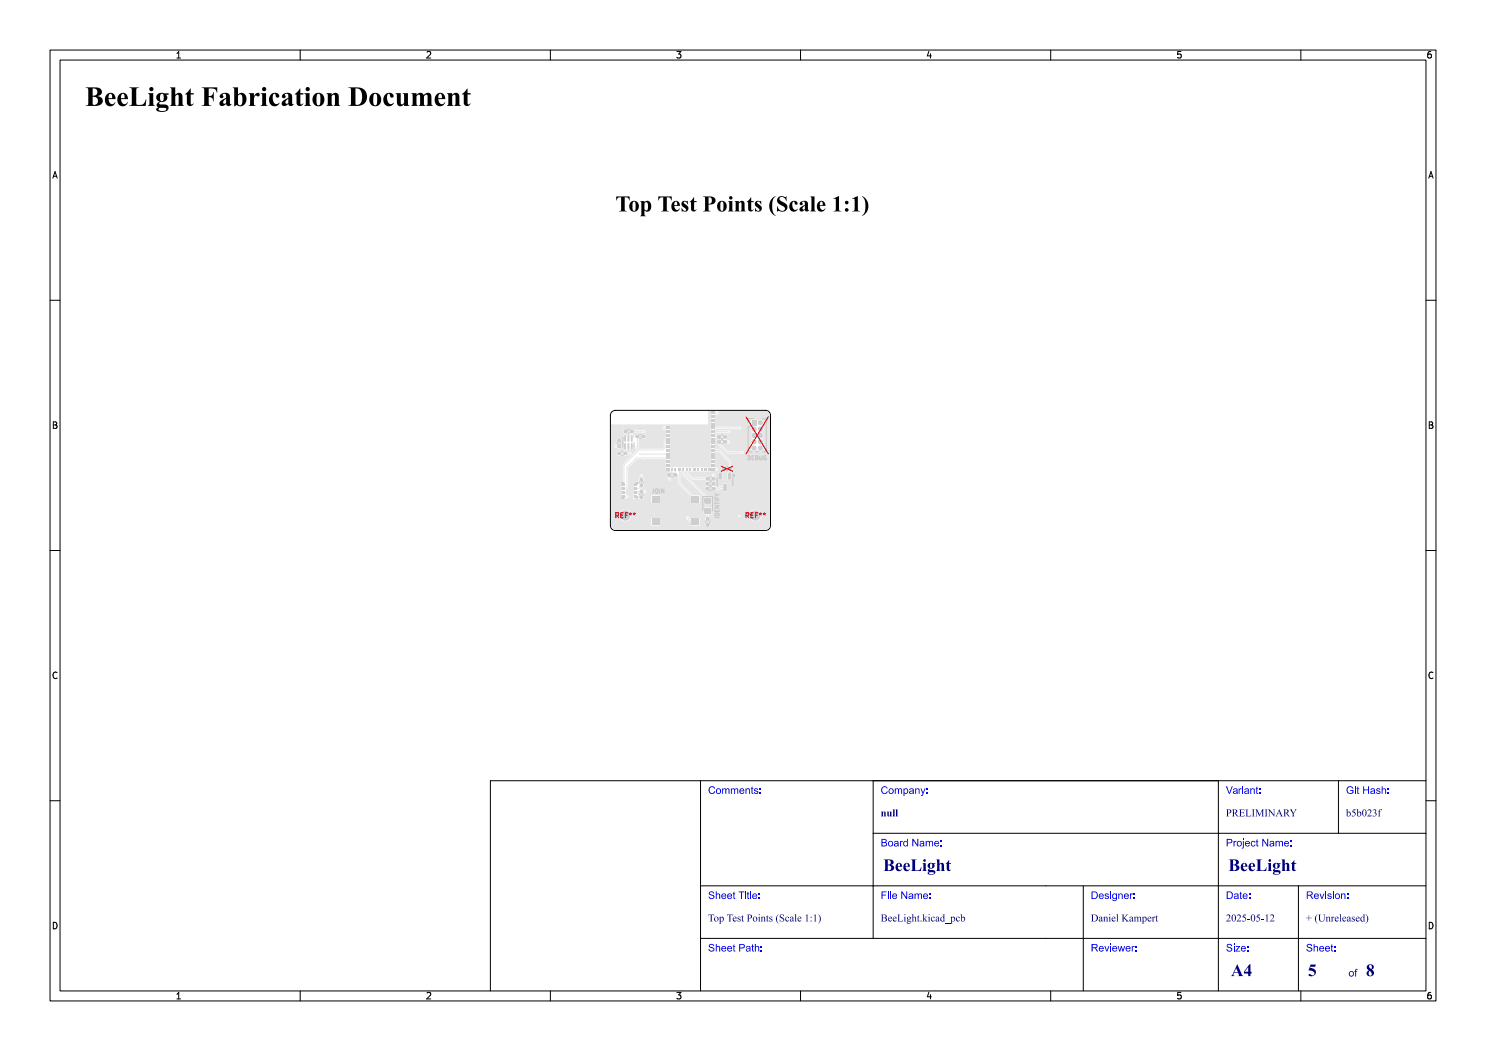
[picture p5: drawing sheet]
<svg xmlns="http://www.w3.org/2000/svg" width="297mm" height="210mm" viewBox="0 0 297 210" stroke-linecap="round" stroke-linejoin="round" font-family="sans-serif">
<defs><g id="words">
<text font-size="5.3" fill="#fff" x="17" y="21.5">BeeLight Fabrication Document</text>
<text font-size="4.3" fill="#fff" x="113.4" y="42.5">Top Test Points (Scale 1:1)</text>
<g font-size="3.3" fill="#fff">
<text x="176.5" y="174.3">BeeLight</text>
<text x="245.5" y="174.3">BeeLight</text>
<text x="246" y="195.3">A4</text>
<text x="261.4" y="195.3">5</text>
<text x="273" y="195.3">8</text>
</g>
<g font-size="2" fill="#fff">
<text x="141.5" y="158.8">Comments:</text>
<text x="176" y="158.8">Company:</text>
<text x="245" y="158.8">Variant:</text>
<text x="269" y="158.8">Git Hash:</text>
<text x="176" y="163.3">null</text>
<text x="245" y="163.3">PRELIMINARY</text>
<text x="269" y="163.3">b5b023f</text>
<text x="176" y="169.3">Board Name:</text>
<text x="245" y="169.3">Project Name:</text>
<text x="141.5" y="179.8">Sheet Title:</text>
<text x="176" y="179.8">File Name:</text>
<text x="218" y="179.8">Designer:</text>
<text x="245" y="179.8">Date:</text>
<text x="261" y="179.8">Revision:</text>
<text x="141.5" y="184.3">Top Test Points (Scale 1:1)</text>
<text x="176" y="184.3">BeeLight.kicad_pcb</text>
<text x="218" y="184.3">Daniel Kampert</text>
<text x="245" y="184.3">2025-05-12</text>
<text x="261" y="184.3">+ (Unreleased)</text>
<text x="141.5" y="190.3">Sheet Path:</text>
<text x="218" y="190.3">Reviewer:</text>
<text x="245" y="190.3">Size:</text>
<text x="261" y="190.3">Sheet:</text>
<text x="269.5" y="195.3">of</text>
</g>
<g font-size="1.7" fill="#fff">
<text x="35" y="11.6">1</text>
<text x="85" y="11.6">2</text>
<text x="135" y="11.6">3</text>
<text x="185" y="11.6">4</text>
<text x="235" y="11.6">5</text>
<text x="285" y="11.6">6</text>
<text x="10.5" y="35.6">A</text>
<text x="285.5" y="35.6">A</text>
<text x="10.5" y="85.6">B</text>
<text x="285.5" y="85.6">B</text>
<text x="10.5" y="135.7">C</text>
<text x="285.5" y="135.7">C</text>
<text x="10.5" y="185.6">D</text>
<text x="285.5" y="185.6">D</text>
<text x="35" y="199.7">1</text>
<text x="85" y="199.7">2</text>
<text x="135" y="199.7">3</text>
<text x="185" y="199.7">4</text>
<text x="235" y="199.7">5</text>
<text x="285" y="199.7">6</text>
</g>
<g font-size="1.3" fill="#fff">
<text x="123" y="103.5">REF**</text>
<text x="149" y="103.5">REF**</text>
</g>
</g></defs>
<path d="M122.3 82.3l.7-.3h30a1 1 0 0 1 1 1v22a1 1 0 0 1-1 1h-30a1 1 0 0 1-1-1v-22z" fill="none" stroke="#000" stroke-width=".2"/>
<g fill="#e5e5e5">
<path d="M138.2 103.6h1.5v1.3h-1.5z" fill-rule="evenodd"/>
<path d="M138.2 99.1h1.5v1.3h-1.5z" fill-rule="evenodd"/>
<path d="M130.3 103.6h1.5v1.3h-1.5z" fill-rule="evenodd"/>
<path d="M130.3 99.1h1.5v1.3h-1.5z" fill-rule="evenodd"/>
<path d="M142.2 82.3h.6v.4h-.6z" fill-rule="evenodd"/>
<path d="M142.2 83.1h.6v.3h-.6z" fill-rule="evenodd"/>
<path d="M142.2 83.8h.6v.4h-.6z" fill-rule="evenodd"/>
<path d="M142.2 84.5h.6v.5h-.6z" fill-rule="evenodd"/>
<path d="M142.2 85.3h.6v.4h-.6z" fill-rule="evenodd"/>
<path d="M142.2 86.1h.6v.3h-.6z" fill-rule="evenodd"/>
<path d="M142.2 86.8h.6v.4h-.6z" fill-rule="evenodd"/>
<path d="M142.2 87.5h.6v.5h-.6z" fill-rule="evenodd"/>
<path d="M142.2 88.3h.6v.4h-.6z" fill-rule="evenodd"/>
<path d="M142.2 89.1h.6v.3h-.6z" fill-rule="evenodd"/>
<path d="M142.2 89.8h.6v.4h-.6z" fill-rule="evenodd"/>
<path d="M142.2 90.5h.6v.5h-.6z" fill-rule="evenodd"/>
<path d="M142.2 91.3h.6v.4h-.6z" fill-rule="evenodd"/>
<path d="M142.2 92.1h.6v.3h-.6z" fill-rule="evenodd"/>
<path d="M142.2 92.8h.6v.4h-.6z" fill-rule="evenodd"/>
<path d="M142.2 93.5h.6v.5h-.6z" fill-rule="evenodd"/>
<path d="M141.5 93.5h.5v.6h-.5z" fill-rule="evenodd"/>
<path d="M140.8 93.5h.4v.6h-.4z" fill-rule="evenodd"/>
<path d="M140 93.5h.4v.6h-.4z" fill-rule="evenodd"/>
<path d="M139.3 93.5h.4v.6h-.4z" fill-rule="evenodd"/>
<path d="M138.5 93.5h.5v.6h-.5z" fill-rule="evenodd"/>
<path d="M137.8 93.5h.4v.6h-.4z" fill-rule="evenodd"/>
<path d="M137 93.5h.4v.6h-.4z" fill-rule="evenodd"/>
<path d="M136.3 93.5h.4v.6h-.4z" fill-rule="evenodd"/>
<path d="M135.5 93.5h.5v.6h-.5z" fill-rule="evenodd"/>
<path d="M134.8 93.5h.4v.6h-.4z" fill-rule="evenodd"/>
<path d="M134 93.5h.4v.6h-.4z" fill-rule="evenodd"/>
<path d="M133.2 93.5h.6v.5h-.6z" fill-rule="evenodd"/>
<path d="M133.2 92.8h.6v.4h-.6z" fill-rule="evenodd"/>
<path d="M133.2 92.1h.6v.3h-.6z" fill-rule="evenodd"/>
<path d="M133.2 91.3h.6v.4h-.6z" fill-rule="evenodd"/>
<path d="M133.2 90.5h.6v.5h-.6z" fill-rule="evenodd"/>
<path d="M133.2 89.8h.6v.4h-.6z" fill-rule="evenodd"/>
<path d="M133.2 89.1h.6v.3h-.6z" fill-rule="evenodd"/>
<path d="M133.2 88.3h.6v.4h-.6z" fill-rule="evenodd"/>
<path d="M133.2 87.5h.6v.5h-.6z" fill-rule="evenodd"/>
<path d="M133.2 86.8h.6v.4h-.6z" fill-rule="evenodd"/>
<path d="M133.2 86.1h.6v.3h-.6z" fill-rule="evenodd"/>
<path d="M133.2 85.3h.6v.4h-.6z" fill-rule="evenodd"/>
<path d="M144.4 93.4h.6v.5h-.6z" fill-rule="evenodd"/>
<path d="M145.6 93.4h.6v.5h-.6z" fill-rule="evenodd"/>
<path d="M145.6 94.5l.5 .1v1.2l-.5-.1z" fill-rule="evenodd"/>
<path d="M143.7 94.5l.5 .1v1.2l-.5-.1z" fill-rule="evenodd"/>
<path d="M144.6 96.8h.6l-.1 1.3-.5-.1z" fill-rule="evenodd"/>
<path d="M140.8 99.5h1.3v1h-1.3z" fill-rule="evenodd"/>
<path d="M140.8 101.6h1.3v1h-1.3z" fill-rule="evenodd"/>
<path d="M134.6 94.6h.6v.6h-.6z" fill-rule="evenodd"/>
<path d="M133.4 94.6h.7v.6h-.7z" fill-rule="evenodd"/>
<path d="M142.3 97.4h.6v.5h-.6z" fill-rule="evenodd"/>
<path d="M141.1 97.4h.6v.5h-.6z" fill-rule="evenodd"/>
<path d="M126.1 87l.3 .1-.1 1.1-.2-.1z" fill-rule="evenodd"/>
<path d="M125.5 87l.3 .1-.1 1.1-.3-.1z" fill-rule="evenodd"/>
<path d="M124.8 87l.3 .1-.1 1.1-.2-.1z" fill-rule="evenodd"/>
<path d="M124.8 88.6h.3v1.2l-.3-.1z" fill-rule="evenodd"/>
<path d="M125.5 88.6h.2v1.2l-.3-.1z" fill-rule="evenodd"/>
<path d="M126.1 88.6l.3 .1v1.1l-.3-.1z" fill-rule="evenodd"/>
<path d="M141.1 95.4h.7v.5h-.7z" fill-rule="evenodd"/>
<path d="M142.3 95.4h.6v.5h-.6z" fill-rule="evenodd"/>
<path d="M123.5 87.7h.5v.6h-.5z" fill-rule="evenodd"/>
<path d="M123.5 88.8h.5v.7h-.5z" fill-rule="evenodd"/>
<path d="M127.9 99h.6v.7h-.6z" fill-rule="evenodd"/>
<path d="M127.9 97.9h.6v.7h-.6z" fill-rule="evenodd"/>
<path d="M124.5 98.9h.5v.6h-.5z" fill-rule="evenodd"/>
<path d="M124.5 98.1h.5v.5h-.5z" fill-rule="evenodd"/>
<path d="M124.5 97.4h.5v.5h-.5z" fill-rule="evenodd"/>
<path d="M124.5 96.5h.5v.5h-.5z" fill-rule="evenodd"/>
<path d="M126.8 96.5h.5v.5h-.5z" fill-rule="evenodd"/>
<path d="M126.8 97.4h.5v.5h-.5z" fill-rule="evenodd"/>
<path d="M126.8 98.1h.5v.5h-.5z" fill-rule="evenodd"/>
<path d="M126.8 98.9h.5v.6h-.5z" fill-rule="evenodd"/>
<path d="M124.7 85.9h.7v.6h-.7z" fill-rule="evenodd"/>
<path d="M125.9 85.9h.7v.6h-.7z" fill-rule="evenodd"/>
<path d="M128.3 86.9h.6v.6h-.6z" fill-rule="evenodd"/>
<path d="M127.1 86.9h.6v.6h-.6z" fill-rule="evenodd"/>
<path d="M141.2 104.5h.5v.7h-.5z" fill-rule="evenodd"/>
<path d="M141.2 103.3h.5v.7h-.5z" fill-rule="evenodd"/>
<path d="M141.1 96.4h.6v.5h-.6z" fill-rule="evenodd"/>
<path d="M142.3 96.4h.6v.5h-.6z" fill-rule="evenodd"/>
<path d="M127.9 96.7h.6v.6h-.6z" fill-rule="evenodd"/>
<path d="M127.9 95.5h.6v.7h-.6z" fill-rule="evenodd"/>
<path d="M143.4 88h.7v.6h-.7z" fill-rule="evenodd"/>
<path d="M144.5 88h.7v.6h-.7z" fill-rule="evenodd"/>
<path d="M150.2 84h1v1h-1z" fill-rule="evenodd"/>
<path d="M144.6 87h.6v.6h-.6z" fill-rule="evenodd"/>
<path d="M143.4 87h.6v.6h-.6z" fill-rule="evenodd"/>
<path d="M123.4 90.3h.7v.6h-.7z" fill-rule="evenodd"/>
<path d="M124.6 90.3h.7v.6h-.7z" fill-rule="evenodd"/>
</g>
<g fill="#e5e5e5">
<circle cx="152" cy="84.5" r=".5"/>
<circle cx="150.7" cy="85.7" r=".5"/>
<circle cx="152" cy="85.7" r=".5"/>
<circle cx="150.7" cy="87" r=".5"/>
<circle cx="152" cy="87" r=".5"/>
<circle cx="150.7" cy="88.3" r=".5"/>
<circle cx="152" cy="88.3" r=".5"/>
<circle cx="150.7" cy="89.5" r=".5"/>
<circle cx="152" cy="89.5" r=".5"/>
<circle cx="125.3" cy="99.2" r=".23"/>
<circle cx="132.8" cy="85.5" r=".22"/>
<circle cx="143.3" cy="82.5" r=".23"/>
<circle cx="128.8" cy="98.2" r=".23"/>
<circle cx="126.8" cy="89.2" r=".22"/>
<circle cx="137.5" cy="103.5" r=".23"/>
<circle cx="142.6" cy="95" r=".23"/>
<circle cx="123.1" cy="89.2" r=".22"/>
<circle cx="128.2" cy="95.1" r=".22"/>
<circle cx="145.6" cy="88.3" r=".23"/>
<circle cx="143.2" cy="93.8" r=".23"/>
<circle cx="133.8" cy="95.7" r=".22"/>
<circle cx="148.3" cy="90.4" r=".23"/>
<circle cx="147.7" cy="103.1" r=".4"/>
<circle cx="125.9" cy="90.6" r=".23"/>
<circle cx="128" cy="90.7" r=".23"/>
<circle cx="128.7" cy="91.5" r=".23"/>
<circle cx="128.7" cy="86.2" r=".23"/>
<circle cx="147.8" cy="85.5" r=".22"/>
<circle cx="145.7" cy="86.3" r=".22"/>
</g>
<g fill="none" stroke="#e5e5e5" stroke-width=".2">
<path d="M123.1 89.2h.7M124.7 99.2h.6M124.9 90.6h1M124.9 87.6l-.4 .4h-.7M124.9 89.2v1.4M124.9 90.6h.1M126.3 89.2h.5M126.3 87.6l.4-.4h.7v3l-2.7 2.7v3.9M127.1 99.2l1.1 .2M127.9 90.7h5.6M128.2 95.1v.7l-1 1h-.1M128.2 97l-.6 .6h-.5"/>
<path d="M128.7 86.2h-2.5v.3l-.6 .6v.5M128.8 98.2h-1.3l-.4 .2M132.8 85.5h.7M133.5 91.5h-6.3l-1.9 1.9v3.9l-.3 .3h-.3M133.5 87.7h-.3l-.3 .3v1.5l-.4 .4h-4.8l-.3-.3M134.2 93.8v.6l-.4 .5v.8M135 93.8l-.1 1.1M135.8 93.8v2.7l3.2 3.3M136.5 93.8v.9l5 5v.3M137.2 93.8v.6l1.3 1.3h3l-.1 .5M141.4 96.2h.1M141.4 96.2v1.5"/>
<path d="M141.4 96.7h.1M142.5 85.5h5.3M142.5 93.7h.7M142.5 82.5h.8M142.5 87h.4l.3 .3h.5v.4M142.5 86.2h3.2M142.5 90h1.2l2.2 2.2v2.9M142.6 95v1.7M143.7 87.7v1l1.7 1.7h2.9M143.7 87.7h.1M144.9 88.3h.7M144.9 97.4h-.9l-.3 .3h-1.1"/>
<path d="M137.4 103.5l.8 .8h.8M141.5 101.6v2.1"/>
</g>
<path d="M122.1 84.8h19.4v-2.6l.6-.1 .1 11.3h-3.7l-.1 .1-.6-.1-.2 .1-.6-.1-.1 .1-.6-.1-.2 .1-.7-.2-1.6 .1 .1-5.1-.1-.2 .1-.6-.1-.1 .1-.6-.1-.2 .1-.6-.1-.1 .1-.6-.1-.1h-.7a.39 .39 0 0 0-.5 0 .39 .39 0 0 0 0 .6 .39 .39 0 0 0 .5 0l.1 1.6-.5 .6v1.4l-.3 .3h-4.6l-.2-.2v-1.8l.3-.3h.2l.3 .2h.5l.2-.2v-.1h-.4v.3h-.2v-.3l-.6 .1v-.4h.2v.1h1l-.1-.2-.3-.1v.3h-.2v-.3h-.3l-.1 .2h-.2l-.3-.2h-.5l-.2 .2h-.3l-.4-.2 .6-.4h1.6a.36 .36 0 0 0 .6 0 .36 .36 0 0 0-.1-.5 .36 .36 0 0 0-.5 .1h-1.6l-.3-.3h-.5l-.2 .3v.6l-.3 .3-.2 .2-.1-.2h-.5l-.1 .8-.4 .1-.1-.2-.3-.1-.1 .3v-.3l-.3 .1-.1 .4h.5l-.5 .1 .1 .4h.3v-.3l.1 .3h.3l.1-.3h.4l.2 .3-.1 .2v1.4l-.2 .3v.5l.7 .1 .4-.2a.36 .36 0 0 0 .6 0 .36 .36 0 0 0-.1-.5 .36 .36 0 0 0-.5 .1l-.4-.3v-.4l.5 .2 .2-.2 .3 .2a.36 .36 0 0 0 .4-.4l.6-.1v.7l-2.7 2.7v3.6l-.2 .1v1.8h.8l-.1-.3 .5-.7v-3.8l1.8-1.8h1.1l.3 .2 .3-.2h4.1l.1 .2-.1 .1 .1 .6-.1 1.4 .8 .1 .1 .2-.1 .1-.4 .1-.2 .2v.4l.2 .3a.38 .38 0 0 0 0 .6 .38 .38 0 0 0 .6-.1 .38 .38 0 0 0-.1-.5l.3-.3 .3 .2h.6l.2-.2v-.1h-.4v.3h-.2v-.3l-.5 .1v-.4l.1 .1h1l.1-.1 .1 2 2.5 2.5v1.3h1.7v-1.5h-1.3l-2.5-2.5v-2.2l.2-.2 .1 .7 4.5 4.5-.2 .4 .1 .9 .3 .1h.9l.4-.2-.1-1-.8-.2-4.7-4.7v-.3l.2-.2 .2 .5 1.3 1.3h2.6l.2 .2-.3 .4v.4l.3 .3-.3 .2 .1 .7h.7l.2-.2v-.5l-.3-.2 .3-.3v-.4l-.2-.3 .3-.3v-.4h.1v.4l.3 .3-.3 .3v.4l.3 .2-.3 .3 .1 .7h.7l.2-.2h.6l.4-.3h.3l.2 .6 .6-.1 .1-1.2-.1-.3h-.6l-.1 .6h-.6l-.3 .2h-.5l-.3-.2 .3-.3v-.5l-.3-.2 .2-.2 .1-.3h.4l.3 .2h.4l.2-.2v-.5h-.4v.7h-.1v-.7h-.4v.5h-.4l-.2-.5a.39 .39 0 0 0-.1-.5 .39 .39 0 0 0-.5 0 .39 .39 0 0 0 0 .5l-.2 .3-.4-.3h-.5l-.3 .2h-2.3l-.9-.8h5.8v.5h.9v-.6l-.4-.2v.8h-.1v-.8l-.4 .3h-5.8l-.2-.2a.16 .16 0 0 1 .1-.3 .16 .16 0 0 1 .2 .1l.6-.1 .1 .1 .6-.1 .2 .1 .6-.1 2.1 .1 .1-.1h1.1l.3-.2h.7l.2 .2h.7l.1-.4h-.4v.4h-.2v-.4l-1.1 .2-.1-.4 1.8 .1-.2-.4h-.2v.4h-.2v-.4l-.3 .1-.1 .2-1.4-.1 .1-.2-.1-.6 .1-2.1-.1-.1 .8-.2 2.1 2.1v.9l-.3 .3v.4l.3 .2-.3 .5v1.1l.2 .2 .6-.1 .1-1.2-.2-.4 .3-.3v-.4l-.3-.3v-1l-2.3-2.4h-.8l-.2-.2 .1-.1-.1-1.4 .2-.7 .5 .4-.3 .3 .1 .5 2 2h2.8a.36 .36 0 0 0 .5 0 .36 .36 0 0 0 0-.5 .36 .36 0 0 0-.6 .1h-2.5l-1.4-1.5 .1-.6h.2l.1 .6h.6l.2-.1a.38 .38 0 0 0 .6-.1 .38 .38 0 0 0-.3-.6l-.2 .1-.3-.2 .3-.4h-1l.3 .4-.3 .3-.4-.3 .2-.3v-.4h.2v.1h1l-.1-.3h-.3v.3h-.2v-.3h-.3l-.1 .2h-.2l-.2-.2h-.6a.4 .4 0 0 1-.6-.3l2.6-.1a.36 .36 0 0 0 .6 0 .36 .36 0 0 0-.1-.5 .36 .36 0 0 0-.5 0h-2.4l-.2-.1 .2-.2h4.5a.36 .36 0 0 0 .6 0 .36 .36 0 0 0-.1-.5 .36 .36 0 0 0-.5 .1h-4.5l-.2-.2 .1-.1h7.2l.3 .1a.76 .76 0 0 0 .1 1.3 .69 .69 0 0 0-.4 .6 .69 .69 0 0 0 .4 .7 .69 .69 0 0 0-.4 .6 .69 .69 0 0 0 .4 .6 .66 .66 0 0 0-.2 1.1 .66 .66 0 0 0 1.1-.3 .66 .66 0 0 0 1 .3 .66 .66 0 0 0-.2-1.1 .69 .69 0 0 0 .4-.7 .69 .69 0 0 0-.4-.6 .69 .69 0 0 0 .4-.6 .69 .69 0 0 0-.4-.7 .69 .69 0 0 0 .4-.6 .69 .69 0 0 0-.4-.6 .66 .66 0 0 0 .2-1.1 .66 .66 0 0 0-1 .1l-.2-.3h-.4v.3h-.2v-.3h-.4l-.1 .6h.3v.1h-.3v.5h-7.2l-.1-2.1 .1-.2a.42 .42 0 0 0 .6 0 .42 .42 0 0 0 0-.6h9.5a.88 .88 0 0 1 .9 .9v22l-.2 .5-.2 .2-.5 .2-30.3-.1-.4-.3-.2-.4h18.9l.2 .2h.5l.2-.2v-.2h-.4v.4h-.1v-.4h-.4v.2h-18.9v-2.2h1.7a1.18 1.18 0 0 0 .9 1.2 1.18 1.18 0 0 0 1.3-.5h4.1v1.3l.2 .1h1.6v-1.5l-5.9 .1 .1-.1h11l.1 .2 .9 .7 .1 .6h1.6l.1-.4 2 .2v-.3l-.2-.1h-.2v.4h-.1v-.4h-.3l-.1 .2h-1.1l-.1-1.1h-1.6l-.2 .2-.2-.2a.35 .35 0 0 0-.3-.4 .35 .35 0 0 0-.4 .4h-11a1.18 1.18 0 0 0-.8-1.6 1.18 1.18 0 0 0-1.5 1h-1.7v-1.2h18.5l.1 .9 .5 .3v.3l-.2 .2v.5l.2 .2h.5l.2-.2v-.5l-.2-.5h8.1v.2a1.18 1.18 0 0 0 1.8 .9 1.18 1.18 0 0 0 0-2 1.18 1.18 0 0 0-1.8 .9h-8.1l.6-.4v-.8l-.4-.3h-1l-.3 .3h-18.5v-3h2.2l.1 .8 .6 .1a.45 .45 0 0 0 .5-.2 .45 .45 0 0 0 0-.5l-.5-.1h1.6v.9l1.1-.1 .3 .3 .6-.2v-.3h-.3v.5h-.2v-.6h.5v-.2h1.5l.1 1.4 1.7-.1-.1-1.4-3.2 .1-.3-.2v.4h-.2v-.4h-.1a.27 .27 0 0 1-.3 .1 .27 .27 0 0 1-.2-.2l.1-.3 .4 .2 .6-.1a.4 .4 0 0 0 .5-.2 .4 .4 0 0 0-.1-.5l-1.1-.2 .7-.4v-.3h-.3v.5h-.2v-.6h.5v-.2l-.3-.2v.4h-.2v-.4l-.1-.1 .6-.2v-.6l-.1-.2a.4 .4 0 0 0 0-.5 .4 .4 0 0 0-.6 0 .4 .4 0 0 0 0 .5l-.2 .6-.4 .4-.6 .1v2.3h-1.7l.1-.3h-.8v.2h-2.2v-7.9h1.2l.2 .2h.5l.2-.2v-.1h-.4v.3h-.1v-.3h-.4v.1h-1.2v-.4l2.1 .1v-.2l-.2-.1h-.2v.3h-.1v-.3h-.3l-.1 .2h-1.2v-1.3h.7l.1 .3 .6 .2h.5l.2-.2v-.5l-.2-.2-1 .1-.2 .3h-.7v-2.7h2.5l.2 .2h.5l.2-.2v-.1h-.4v.3h-.1v-.3h-.4v.1h-2.5v-.4h2.5v.1h.9v-.2l-.2-.2h-.2v.4h-.1v-.4l-.3 .1-.1 .2h-2.5z" fill-rule="evenodd" fill="#e5e5e5"/>
<g fill="#fff">
<circle cx="125.3" cy="99.2" r=".12"/>
<circle cx="132.8" cy="85.5" r=".12"/>
<circle cx="143.3" cy="82.5" r=".12"/>
<circle cx="128.8" cy="98.2" r=".13"/>
<circle cx="126.8" cy="89.2" r=".12"/>
<circle cx="137.5" cy="103.5" r=".12"/>
<circle cx="142.6" cy="95" r=".12"/>
<circle cx="123.1" cy="89.2" r=".13"/>
<circle cx="128.2" cy="95.1" r=".13"/>
<circle cx="145.6" cy="88.3" r=".12"/>
<circle cx="143.2" cy="93.7" r=".13"/>
<circle cx="133.8" cy="95.7" r=".13"/>
<circle cx="148.3" cy="90.4" r=".12"/>
<circle cx="147.8" cy="103.1" r=".2"/>
<circle cx="125.9" cy="90.6" r=".12"/>
<circle cx="127.9" cy="90.7" r=".12"/>
<circle cx="128.7" cy="91.5" r=".12"/>
<circle cx="128.7" cy="86.2" r=".12"/>
<circle cx="147.8" cy="85.5" r=".12"/>
<circle cx="145.7" cy="86.3" r=".13"/>
<circle cx="150.7" cy="84.5" r=".33"/>
<circle cx="152" cy="84.5" r=".33"/>
<circle cx="150.7" cy="85.7" r=".32"/>
<circle cx="152" cy="85.7" r=".32"/>
<circle cx="150.7" cy="87" r=".33"/>
<circle cx="152" cy="87" r=".33"/>
<circle cx="150.7" cy="88.3" r=".33"/>
<circle cx="152" cy="88.3" r=".33"/>
<circle cx="150.7" cy="89.5" r=".32"/>
<circle cx="152" cy="89.5" r=".32"/>
<circle cx="125" cy="103" r="1.05"/>
<circle cx="151" cy="103" r="1.05"/>
</g>
<g fill="#cecece">
<path d="M138.2 103.6h1.5v1.3h-1.5z" fill-rule="evenodd"/>
<path d="M138.2 99.1h1.5v1.3h-1.5z" fill-rule="evenodd"/>
<path d="M130.3 103.6h1.5v1.3h-1.5z" fill-rule="evenodd"/>
<path d="M130.3 99.1h1.5v1.3h-1.5z" fill-rule="evenodd"/>
<path d="M142.2 82.3h.6v.4h-.6z" fill-rule="evenodd"/>
<path d="M142.2 83.1h.6v.3h-.6z" fill-rule="evenodd"/>
<path d="M142.2 83.8h.6v.4h-.6z" fill-rule="evenodd"/>
<path d="M142.2 84.5h.6v.5h-.6z" fill-rule="evenodd"/>
<path d="M142.2 85.3h.6v.4h-.6z" fill-rule="evenodd"/>
<path d="M142.2 86.1h.6v.3h-.6z" fill-rule="evenodd"/>
<path d="M142.2 86.8h.6v.4h-.6z" fill-rule="evenodd"/>
<path d="M142.2 87.5h.6v.5h-.6z" fill-rule="evenodd"/>
<path d="M142.2 88.3h.6v.4h-.6z" fill-rule="evenodd"/>
<path d="M142.2 89.1h.6v.3h-.6z" fill-rule="evenodd"/>
<path d="M142.2 89.8h.6v.4h-.6z" fill-rule="evenodd"/>
<path d="M142.2 90.5h.6v.5h-.6z" fill-rule="evenodd"/>
<path d="M142.2 91.3h.6v.4h-.6z" fill-rule="evenodd"/>
<path d="M142.2 92.1h.6v.3h-.6z" fill-rule="evenodd"/>
<path d="M142.2 92.8h.6v.4h-.6z" fill-rule="evenodd"/>
<path d="M142.2 93.5h.6v.5h-.6z" fill-rule="evenodd"/>
<path d="M141.5 93.5h.5v.6h-.5z" fill-rule="evenodd"/>
<path d="M140.8 93.5h.4v.6h-.4z" fill-rule="evenodd"/>
<path d="M140 93.5h.4v.6h-.4z" fill-rule="evenodd"/>
<path d="M139.3 93.5h.4v.6h-.4z" fill-rule="evenodd"/>
<path d="M138.5 93.5h.5v.6h-.5z" fill-rule="evenodd"/>
<path d="M137.8 93.5h.4v.6h-.4z" fill-rule="evenodd"/>
<path d="M137 93.5h.4v.6h-.4z" fill-rule="evenodd"/>
<path d="M136.3 93.5h.4v.6h-.4z" fill-rule="evenodd"/>
<path d="M135.5 93.5h.5v.6h-.5z" fill-rule="evenodd"/>
<path d="M134.8 93.5h.4v.6h-.4z" fill-rule="evenodd"/>
<path d="M134 93.5h.4v.6h-.4z" fill-rule="evenodd"/>
<path d="M133.2 93.5h.6v.5h-.6z" fill-rule="evenodd"/>
<path d="M133.2 92.8h.6v.4h-.6z" fill-rule="evenodd"/>
<path d="M133.2 92.1h.6v.3h-.6z" fill-rule="evenodd"/>
<path d="M133.2 91.3h.6v.4h-.6z" fill-rule="evenodd"/>
<path d="M133.2 90.5h.6v.5h-.6z" fill-rule="evenodd"/>
<path d="M133.2 89.8h.6v.4h-.6z" fill-rule="evenodd"/>
<path d="M133.2 89.1h.6v.3h-.6z" fill-rule="evenodd"/>
<path d="M133.2 88.3h.6v.4h-.6z" fill-rule="evenodd"/>
<path d="M133.2 87.5h.6v.5h-.6z" fill-rule="evenodd"/>
<path d="M133.2 86.8h.6v.4h-.6z" fill-rule="evenodd"/>
<path d="M133.2 86.1h.6v.3h-.6z" fill-rule="evenodd"/>
<path d="M133.2 85.3h.6v.4h-.6z" fill-rule="evenodd"/>
<path d="M144.4 93.4h.6v.5h-.6z" fill-rule="evenodd"/>
<path d="M145.6 93.4h.6v.5h-.6z" fill-rule="evenodd"/>
<path d="M145.6 94.5l.5 .1v1.2l-.5-.1z" fill-rule="evenodd"/>
<path d="M143.7 94.5l.5 .1v1.2l-.5-.1z" fill-rule="evenodd"/>
<path d="M144.6 96.8h.6l-.1 1.3-.5-.1z" fill-rule="evenodd"/>
<path d="M140.8 99.5h1.3v1h-1.3z" fill-rule="evenodd"/>
<path d="M140.8 101.6h1.3v1h-1.3z" fill-rule="evenodd"/>
<path d="M134.6 94.6h.6v.6h-.6z" fill-rule="evenodd"/>
<path d="M133.4 94.6h.7v.6h-.7z" fill-rule="evenodd"/>
<path d="M142.3 97.4h.6v.5h-.6z" fill-rule="evenodd"/>
<path d="M141.1 97.4h.6v.5h-.6z" fill-rule="evenodd"/>
<path d="M126.1 87l.3 .1-.1 1.1-.2-.1z" fill-rule="evenodd"/>
<path d="M125.5 87l.3 .1-.1 1.1-.3-.1z" fill-rule="evenodd"/>
<path d="M124.8 87l.3 .1-.1 1.1-.2-.1z" fill-rule="evenodd"/>
<path d="M124.8 88.6h.3v1.2l-.3-.1z" fill-rule="evenodd"/>
<path d="M125.5 88.6h.2v1.2l-.3-.1z" fill-rule="evenodd"/>
<path d="M126.1 88.6l.3 .1v1.1l-.3-.1z" fill-rule="evenodd"/>
<path d="M141.1 95.4h.7v.5h-.7z" fill-rule="evenodd"/>
<path d="M142.3 95.4h.6v.5h-.6z" fill-rule="evenodd"/>
<path d="M123.5 87.7h.5v.6h-.5z" fill-rule="evenodd"/>
<path d="M123.5 88.8h.5v.7h-.5z" fill-rule="evenodd"/>
<path d="M127.9 99h.6v.7h-.6z" fill-rule="evenodd"/>
<path d="M127.9 97.9h.6v.7h-.6z" fill-rule="evenodd"/>
<path d="M124.5 98.9h.5v.6h-.5z" fill-rule="evenodd"/>
<path d="M124.5 98.1h.5v.5h-.5z" fill-rule="evenodd"/>
<path d="M124.5 97.4h.5v.5h-.5z" fill-rule="evenodd"/>
<path d="M124.5 96.5h.5v.5h-.5z" fill-rule="evenodd"/>
<path d="M126.8 96.5h.5v.5h-.5z" fill-rule="evenodd"/>
<path d="M126.8 97.4h.5v.5h-.5z" fill-rule="evenodd"/>
<path d="M126.8 98.1h.5v.5h-.5z" fill-rule="evenodd"/>
<path d="M126.8 98.9h.5v.6h-.5z" fill-rule="evenodd"/>
<path d="M124.7 85.9h.7v.6h-.7z" fill-rule="evenodd"/>
<path d="M125.9 85.9h.7v.6h-.7z" fill-rule="evenodd"/>
<path d="M128.3 86.9h.6v.6h-.6z" fill-rule="evenodd"/>
<path d="M127.1 86.9h.6v.6h-.6z" fill-rule="evenodd"/>
<path d="M141.2 104.5h.5v.7h-.5z" fill-rule="evenodd"/>
<path d="M141.2 103.3h.5v.7h-.5z" fill-rule="evenodd"/>
<path d="M141.1 96.4h.6v.5h-.6z" fill-rule="evenodd"/>
<path d="M142.3 96.4h.6v.5h-.6z" fill-rule="evenodd"/>
<path d="M127.9 96.7h.6v.6h-.6z" fill-rule="evenodd"/>
<path d="M127.9 95.5h.6v.7h-.6z" fill-rule="evenodd"/>
<path d="M143.4 88h.7v.6h-.7z" fill-rule="evenodd"/>
<path d="M144.5 88h.7v.6h-.7z" fill-rule="evenodd"/>
<path d="M150.2 84h1v1h-1z" fill-rule="evenodd"/>
<path d="M144.6 87h.6v.6h-.6z" fill-rule="evenodd"/>
<path d="M143.4 87h.6v.6h-.6z" fill-rule="evenodd"/>
<path d="M123.4 90.3h.7v.6h-.7z" fill-rule="evenodd"/>
<path d="M124.6 90.3h.7v.6h-.7z" fill-rule="evenodd"/>
<path d="M138.2 103.6h1.5v1.3h-1.5z" fill-rule="evenodd"/>
<path d="M138.2 99.1h1.5v1.3h-1.5z" fill-rule="evenodd"/>
<path d="M130.3 103.6h1.5v1.3h-1.5z" fill-rule="evenodd"/>
<path d="M130.3 99.1h1.5v1.3h-1.5z" fill-rule="evenodd"/>
<path d="M142.2 82.3h.6v.4h-.6z" fill-rule="evenodd"/>
<path d="M142.2 83.1h.6v.3h-.6z" fill-rule="evenodd"/>
<path d="M142.2 83.8h.6v.4h-.6z" fill-rule="evenodd"/>
<path d="M142.2 84.5h.6v.5h-.6z" fill-rule="evenodd"/>
<path d="M142.2 85.3h.6v.4h-.6z" fill-rule="evenodd"/>
<path d="M142.2 86.1h.6v.3h-.6z" fill-rule="evenodd"/>
<path d="M142.2 86.8h.6v.4h-.6z" fill-rule="evenodd"/>
<path d="M142.2 87.5h.6v.5h-.6z" fill-rule="evenodd"/>
<path d="M142.2 88.3h.6v.4h-.6z" fill-rule="evenodd"/>
<path d="M142.2 89.1h.6v.3h-.6z" fill-rule="evenodd"/>
<path d="M142.2 89.8h.6v.4h-.6z" fill-rule="evenodd"/>
<path d="M142.2 90.5h.6v.5h-.6z" fill-rule="evenodd"/>
<path d="M142.2 91.3h.6v.4h-.6z" fill-rule="evenodd"/>
<path d="M142.2 92.1h.6v.3h-.6z" fill-rule="evenodd"/>
<path d="M142.2 92.8h.6v.4h-.6z" fill-rule="evenodd"/>
<path d="M142.2 93.5h.6v.5h-.6z" fill-rule="evenodd"/>
<path d="M141.5 93.5h.5v.6h-.5z" fill-rule="evenodd"/>
<path d="M140.8 93.5h.4v.6h-.4z" fill-rule="evenodd"/>
<path d="M140 93.5h.4v.6h-.4z" fill-rule="evenodd"/>
<path d="M139.3 93.5h.4v.6h-.4z" fill-rule="evenodd"/>
<path d="M138.5 93.5h.5v.6h-.5z" fill-rule="evenodd"/>
<path d="M137.8 93.5h.4v.6h-.4z" fill-rule="evenodd"/>
<path d="M137 93.5h.4v.6h-.4z" fill-rule="evenodd"/>
<path d="M136.3 93.5h.4v.6h-.4z" fill-rule="evenodd"/>
<path d="M135.5 93.5h.5v.6h-.5z" fill-rule="evenodd"/>
<path d="M134.8 93.5h.4v.6h-.4z" fill-rule="evenodd"/>
<path d="M134 93.5h.4v.6h-.4z" fill-rule="evenodd"/>
<path d="M133.2 93.5h.6v.5h-.6z" fill-rule="evenodd"/>
<path d="M133.2 92.8h.6v.4h-.6z" fill-rule="evenodd"/>
<path d="M133.2 92.1h.6v.3h-.6z" fill-rule="evenodd"/>
<path d="M133.2 91.3h.6v.4h-.6z" fill-rule="evenodd"/>
<path d="M133.2 90.5h.6v.5h-.6z" fill-rule="evenodd"/>
<path d="M133.2 89.8h.6v.4h-.6z" fill-rule="evenodd"/>
<path d="M133.2 89.1h.6v.3h-.6z" fill-rule="evenodd"/>
<path d="M133.2 88.3h.6v.4h-.6z" fill-rule="evenodd"/>
<path d="M133.2 87.5h.6v.5h-.6z" fill-rule="evenodd"/>
<path d="M133.2 86.8h.6v.4h-.6z" fill-rule="evenodd"/>
<path d="M133.2 86.1h.6v.3h-.6z" fill-rule="evenodd"/>
<path d="M133.2 85.3h.6v.4h-.6z" fill-rule="evenodd"/>
<path d="M145.6 94.5l.5 .1v1.2l-.5-.1z" fill-rule="evenodd"/>
<path d="M143.7 94.5l.5 .1v1.2l-.5-.1z" fill-rule="evenodd"/>
<path d="M144.6 96.8h.6l-.1 1.3-.5-.1z" fill-rule="evenodd"/>
<path d="M140.8 99.5h1.3v1h-1.3z" fill-rule="evenodd"/>
<path d="M140.8 101.6h1.3v1h-1.3z" fill-rule="evenodd"/>
<path d="M134.6 94.6h.6v.6h-.6z" fill-rule="evenodd"/>
<path d="M133.4 94.6h.7v.6h-.7z" fill-rule="evenodd"/>
<path d="M142.3 97.4h.6v.5h-.6z" fill-rule="evenodd"/>
<path d="M141.1 97.4h.6v.5h-.6z" fill-rule="evenodd"/>
<path d="M126.1 87l.3 .1-.1 1.1-.2-.1z" fill-rule="evenodd"/>
<path d="M125.5 87l.3 .1-.1 1.1-.3-.1z" fill-rule="evenodd"/>
<path d="M124.8 87l.3 .1-.1 1.1-.2-.1z" fill-rule="evenodd"/>
<path d="M124.8 88.6h.3v1.2l-.3-.1z" fill-rule="evenodd"/>
<path d="M125.5 88.6h.2v1.2l-.3-.1z" fill-rule="evenodd"/>
<path d="M126.1 88.6l.3 .1v1.1l-.3-.1z" fill-rule="evenodd"/>
<path d="M141.1 95.4h.7v.5h-.7z" fill-rule="evenodd"/>
<path d="M142.3 95.4h.6v.5h-.6z" fill-rule="evenodd"/>
<path d="M123.5 87.7h.5v.6h-.5z" fill-rule="evenodd"/>
<path d="M123.5 88.8h.5v.7h-.5z" fill-rule="evenodd"/>
<path d="M127.9 99h.6v.7h-.6z" fill-rule="evenodd"/>
<path d="M127.9 97.9h.6v.7h-.6z" fill-rule="evenodd"/>
<path d="M124.5 98.9h.5v.6h-.5z" fill-rule="evenodd"/>
<path d="M124.5 98.1h.5v.5h-.5z" fill-rule="evenodd"/>
<path d="M124.5 97.4h.5v.5h-.5z" fill-rule="evenodd"/>
<path d="M124.5 96.5h.5v.5h-.5z" fill-rule="evenodd"/>
<path d="M126.8 96.5h.5v.5h-.5z" fill-rule="evenodd"/>
<path d="M126.8 97.4h.5v.5h-.5z" fill-rule="evenodd"/>
<path d="M126.8 98.1h.5v.5h-.5z" fill-rule="evenodd"/>
<path d="M126.8 98.9h.5v.6h-.5z" fill-rule="evenodd"/>
<path d="M124.7 85.9h.7v.6h-.7z" fill-rule="evenodd"/>
<path d="M125.9 85.9h.7v.6h-.7z" fill-rule="evenodd"/>
<path d="M128.3 86.9h.6v.6h-.6z" fill-rule="evenodd"/>
<path d="M127.1 86.9h.6v.6h-.6z" fill-rule="evenodd"/>
<path d="M141.2 104.5h.5v.7h-.5z" fill-rule="evenodd"/>
<path d="M141.2 103.3h.5v.7h-.5z" fill-rule="evenodd"/>
<path d="M141.1 96.4h.6v.5h-.6z" fill-rule="evenodd"/>
<path d="M142.3 96.4h.6v.5h-.6z" fill-rule="evenodd"/>
<path d="M127.9 96.7h.6v.6h-.6z" fill-rule="evenodd"/>
<path d="M127.9 95.5h.6v.7h-.6z" fill-rule="evenodd"/>
<path d="M143.4 88h.7v.6h-.7z" fill-rule="evenodd"/>
<path d="M144.5 88h.7v.6h-.7z" fill-rule="evenodd"/>
<path d="M144.6 87h.6v.6h-.6z" fill-rule="evenodd"/>
<path d="M143.4 87h.6v.6h-.6z" fill-rule="evenodd"/>
</g>
<g fill="#cecece">
<circle cx="152" cy="84.5" r=".5"/>
<circle cx="150.7" cy="85.7" r=".5"/>
<circle cx="152" cy="85.7" r=".5"/>
<circle cx="150.7" cy="87" r=".5"/>
<circle cx="152" cy="87" r=".5"/>
<circle cx="150.7" cy="88.3" r=".5"/>
<circle cx="152" cy="88.3" r=".5"/>
<circle cx="150.7" cy="89.5" r=".5"/>
<circle cx="152" cy="89.5" r=".5"/>
<circle cx="125" cy="103" r="1.05"/>
<circle cx="151" cy="103" r="1.05"/>
</g>
<g fill="none" stroke="#c7c7c7" stroke-width=".2">
<path d="M123.4 88.5v.2M124.1 88.5v.2M124.2 90.2h.3M124.2 91h.3M124.3 99.3v.2h.4M124.5 87.4v2M124.7 96.5h-.4v.3M125.5 85.8h.3M125.5 86.6h.3M126.7 88.4v1M127.2 96.5h.3v.3M127.5 99.3v.2h-.3"/>
<path d="M127.8 86.8h.4M127.8 87.6h.4M127.8 96.3v.2M127.8 98.7v.2M128.6 96.3v.2M128.6 98.7v.2M130.6 97.7v.7l-.3 .1M131 97.8l.2-.1 .3 .1-.1 .7-.4-.1zM131.9 97.7v.8M132.7 97.7v.8l-.5-.8v.8M134.2 94.5h.2M134.2 95.3h.2"/>
<path d="M141.8 97.3h.4M141.8 98h.4M141.8 96.3h.4M141.8 97h.4M141.9 95.3h.2M141.9 96h.2M142.9 99.3v.4h.8M142.9 98.6l.4 .3M143.3 99.4v.3M143.3 98.9h.4M143.3 98.9l-.4 .2M143.3 95.5v1.6"/>
<path d="M144.1 86.9h.4M144.1 87.7h.4M144.2 87.9h.2M144.2 88.7h.2M145.1 93.3h.4M145.1 94h.4M146.5 95.5v1.6M149.5 91.1a.4 .4 0 0 1 .5 .4 .4 .4 0 0 1-.5 .4zM150 85.3h-.5v5h.9M150.3 91.4h.3M150.7 91.1h-.4v.8h.4M150.7 83.6h-1.2v.9"/>
<path d="M151 90.3h.7M151 91.4h.3M151.4 91.4h-.1M151.4 91.4v-.3h-.4v.8l.5-.1v-.2l-.2-.2M151.4 91.4h.1M151.8 91.1v.6l.2 .2 .3-.2v-.6M152.3 83.7h.8v6.6h-.8M153.1 91.1a.36 .36 0 0 0-.5 .4 .36 .36 0 0 0 .5 .3v-.3h-.1M140.5 102.1v-2.9h1.9v2.9M141.1 104.1v.3M141.8 104.1v.3M142.9 103.4h.8"/>
<path d="M142.9 100.3v.5M142.9 101.9v.4h.8v-.4M142.9 101.1h.8l-.8 .4h.8M142.9 100.6h.8M142.9 100.1h.8M143 102.7a.42 .42 0 0 1 .5-.1 .42 .42 0 0 1 .2 .5h-.8zM143.3 102v.3"/>
</g>
<path d="M146.4 95l.3-.3v.5z" fill="#c7c7c7" stroke="#c7c7c7" stroke-width=".2"/>
<g fill="none" stroke="#e10000" stroke-width=".2">
<path d="M144.2 93.2l2.2 1M146.4 93.2l-2.2 1M149.1 83.3l4.5 7.4M153.6 83.3l-4.5 7.4M123.1 103l.5-.1v-.4h-.5v1M123.3 103l.4 .5M124.1 102.9h.3M124.6 102.5h-.5v1h.5M125 102.9h.3M125.5 102.5h-.5v1M125.8 102.6l.2 .1M126 102.5v.2"/>
<path d="M126 102.7l-.1 .2M126 102.7l.1 .2M126.2 102.6l-.2 .1M126.5 102.6l.3 .1M126.8 102.5v.2M126.8 102.7l-.2 .2M126.8 102.7l.1 .2M127 102.6l-.2 .1M149.1 103l.5-.1v-.4h-.5v1M149.3 103l.4 .5M150.1 102.9h.3M150.6 102.5h-.5v1h.5"/>
<path d="M151 102.9h.3M151.5 102.5h-.5v1M151.8 102.6l.2 .1M152 102.5v.2M152 102.7l-.1 .2M152 102.7l.1 .2M152.2 102.6l-.2 .1M152.5 102.6l.3 .1M152.8 102.5v.2M152.8 102.7l-.2 .2M152.8 102.7l.1 .2M153 102.6l-.2 .1"/>
</g>
<g fill="none" stroke="#000" stroke-width=".2">
<path d="M10 10h277v190h-277zM12 12h273v186h-273zM35.3 11.6h.8M35.3 10.7l.4-.4v1.3M60 10v2M85.3 10.4l.5-.1 .3 .4-.8 .9h.8M110 10v2M135.3 10.3h.8l-.4 .5 .3 .1v.6l-.2 .1-.5-.1M160 10v2M185.7 10.2l-.4 1h.9M186 10.7v.9M210 10v2"/>
<path d="M236 10.3h-.6l-.1 .6 .2-.1 .5 .1 .1 .1-.1 .5-.2 .1-.5-.1M260 10v2M286 10.3l-.4 .1-.2 .2-.1 .7 .3 .3 .4-.1 .1-.5-.1-.1-.4-.1-.3 .2M10.6 35.6l.4-1.3 .4 1.3M10.7 35.2h.6M285.6 35.6l.4-1.3 .4 1.3M285.7 35.2h.6M10 60h2M285 60h2M10.7 84.3h.4l.2 .2-.2 .4 .2 .1 .1 .3-.2 .3h-.5zM10.7 84.9h.4M285.7 84.3h.4l.2 .2-.2 .4 .2 .1 .1 .3-.2 .3h-.5z"/>
<path d="M285.7 84.9h.4M10 110h2M285 110h2M11.4 134.4a.62 .62 0 0 0-.9 .5 .62 .62 0 0 0 .7 .7l.2-.1M286.4 134.4a.62 .62 0 0 0-.9 .5 .62 .62 0 0 0 .7 .7l.2-.1M10 160h2M285 160h2M10.7 184.3a.66 .66 0 0 1 .7 .6 .66 .66 0 0 1-.7 .7zM35.3 198.7l.4-.4v1.3M35.3 199.6h.8M60 198v2M85.3 198.4l.5-.1 .3 .4-.8 .9h.8"/>
<path d="M110 198v2M135.3 198.3h.8l-.4 .5 .3 .1v.6l-.2 .1-.5-.1M160 198v2M185.7 198.2l-.4 1h.9M186 198.7v.9M210 198v2M236 198.3h-.6l-.1 .6 .2-.1 .5 .1 .1 .1-.1 .5-.2 .1-.5-.1M260 198v2M285.7 184.3a.66 .66 0 0 1 .7 .6 .66 .66 0 0 1-.7 .7zM286 198.3l-.4 .1-.2 .2-.1 .8 .3 .2 .4-.1 .1-.5-.1-.1-.4-.1-.3 .2"/>
</g>
<path d="M261.9 192.7h1.1l-.2 .5h-.9l-.1 .2a.87 .87 0 0 1 1.2 1 .87 .87 0 0 1-1.5 .5 .22 .22 0 0 1 .2-.3 .22 .22 0 0 1 .2 .1 .45 .45 0 0 0 .8 0 .45 .45 0 0 0-.4-.7l-.8-.1z" fill-rule="evenodd" fill="#00007f"/>
<g fill="#00f">
<path d="M261.3 188.7h.7l.2 .3-.1 .1a.32 .32 0 0 0-.4-.4 .32 .32 0 0 0-.2 .5h.2a.5 .5 0 0 1 .6 .6 .5 .5 0 0 1-.8 .3l-.4-.3v-.2h.2a.39 .39 0 0 0 .4 .4 .39 .39 0 0 0 .4-.4l-.8-.3-.1-.3z" fill-rule="evenodd"/>
<path d="M262.6 188.6h.1v.6l.4-.2 .3 .2v.9h-.1v-.7a.27 .27 0 0 0-.4-.2 .27 .27 0 0 0-.2 .3v.6h-.1z" fill-rule="evenodd"/>
<path d="M263.8 189.2l.1-.1a.51 .51 0 0 1 .5 0 .51 .51 0 0 1 .3 .5h-.9l.3 .4 .6-.2a.52 .52 0 0 1-.7 .3 .52 .52 0 0 1-.3-.6h.8l-.3-.3-.3 .3h-.2z" fill-rule="evenodd"/>
<path d="M265 189.2v-.1a.51 .51 0 0 1 .6 0 .51 .51 0 0 1 .2 .5h-.8l.3 .4 .5-.2a.52 .52 0 0 1-.6 .3 .52 .52 0 0 1-.4-.6h.8l-.3-.3-.3 .3h-.2z" fill-rule="evenodd"/>
<path d="M266.1 188.8l.2-.1v.3h.2v.2h-.2v.6l.2 .3a.27 .27 0 0 1-.3 0 .27 .27 0 0 1-.1-.3v-.6h-.2z" fill-rule="evenodd"/>
<path d="M266.7 189h.2v.2h-.2z" fill-rule="evenodd"/>
<path d="M266.7 189.9h.2v.2h-.2z" fill-rule="evenodd"/>
<path d="M269.8 194.1a.54 .54 0 0 1 .8 .2 .54 .54 0 0 1-.3 .7 .54 .54 0 0 1-.7-.4h.2a.37 .37 0 0 0 .5 .4 .37 .37 0 0 0 .1-.7l-.4-.1-.2 .4h-.2z" fill-rule="evenodd"/>
<path d="M270.9 193.7l.4-.1v.2l-.2 .1 .2 .3h-.3v.9h-.1v-.9h-.2z" fill-rule="evenodd"/>
</g>
<path d="M273.4 192.9a.66 .66 0 0 1 .8-.2 .66 .66 0 0 1 .3 .8l-.3 .2a.74 .74 0 0 1 .1 1.3 .74 .74 0 0 1-1.2-.5h.5a.36 .36 0 0 0 .2 .4 .36 .36 0 0 0 .4-.2 .36 .36 0 0 0-.2-.4l-.3-.3-.1 .5h-.5l.1-.3 .4-.3a.68 .68 0 0 1-.4-.8h.4l.2 .3 .3 .2a.4 .4 0 0 0 .1-.6 .4 .4 0 0 0-.5-.1l-.1 .2h-.4z" fill-rule="evenodd" fill="#00007f"/>
<g fill="#00f">
<path d="M245.3 188.7h.7l.2 .3-.1 .1a.32 .32 0 0 0-.4-.4 .32 .32 0 0 0-.2 .5h.2a.5 .5 0 0 1 .6 .6 .5 .5 0 0 1-.8 .3l-.4-.3v-.2h.2a.39 .39 0 0 0 .4 .4 .39 .39 0 0 0 .4-.4l-.8-.3-.1-.3z" fill-rule="evenodd"/>
<path d="M246.6 188.6h.1v.2h-.1z" fill-rule="evenodd"/>
<path d="M246.6 189h.1v1.1h-.1z" fill-rule="evenodd"/>
<path d="M247 189h.8l-.7 1h.8v.1h-1l.7-.9h-.6z" fill-rule="evenodd"/>
<path d="M248.1 189.2l.1-.1a.51 .51 0 0 1 .6 0 .51 .51 0 0 1 .2 .5h-.8l.2 .4 .6-.2a.52 .52 0 0 1-.7 .3 .52 .52 0 0 1-.3-.6h.8l-.3-.3-.3 .3h-.2z" fill-rule="evenodd"/>
<path d="M249.3 189h.2v.2h-.2z" fill-rule="evenodd"/>
<path d="M249.3 189.9h.2v.2h-.2z" fill-rule="evenodd"/>
</g>
<g fill="#00007f">
<path d="M247.3 192.7l1 2.1 .2 .2h-1.1l.3-.1-.2-.5h-.9l-.1 .5 .3 .1h-.8l.6-.7h.8l-.3-.8-.4 .8h-.1z" fill-rule="evenodd"/>
<path d="M249.7 192.7h.2v1.5h.2v.3h-.2v.5h-.4v-.5h-.9v-.3h.9v-.9l-.7 .9h-.2z" fill-rule="evenodd"/>
</g>
<path d="M285 177h-41.5v21M243.5 187.5h41.5M259.5 187.5v10.5" fill="none" stroke="#000" stroke-width=".2"/>
<g fill="#00f">
<path d="M261.2 178.1h.6a.42 .42 0 0 1 .6 .4 .42 .42 0 0 1-.4 .4l.5 .7h-.2a.74 .74 0 0 0-.9-.6v.6h-.2v-.8l.9-.1a.25 .25 0 0 0 0-.3 .25 .25 0 0 0-.2-.1h-.5v.5h-.2z" fill-rule="evenodd"/>
<path d="M262.7 178.7a.51 .51 0 0 1 .7-.1 .51 .51 0 0 1 .2 .5h-.8l.2 .4 .6-.2a.52 .52 0 0 1-.7 .3 .52 .52 0 0 1-.3-.6h.8l-.3-.3-.3 .3h-.2z" fill-rule="evenodd"/>
<path d="M263.7 178.5h.2l.3 .9 .3-.9h.2l-.4 1.1h-.2z" fill-rule="evenodd"/>
<path d="M264.9 178.1h.2v.2h-.2z" fill-rule="evenodd"/>
<path d="M264.9 178.5h.2v1.1h-.2z" fill-rule="evenodd"/>
<path d="M265.4 178.6h.5l.2 .2h-.1a.21 .21 0 0 0-.3-.2 .21 .21 0 0 0-.1 .3 .43 .43 0 0 1 .4 .1 .43 .43 0 0 1 .2 .4l-.3 .2h-.4l-.2-.3h.2a.24 .24 0 0 0 .2 .3 .24 .24 0 0 0 .2-.4 .43 .43 0 0 1-.6-.5z" fill-rule="evenodd"/>
<path d="M266.4 178.1h.2v.2h-.2z" fill-rule="evenodd"/>
<path d="M266.4 178.5h.2v1.1h-.2z" fill-rule="evenodd"/>
<path d="M267 178.6a.55 .55 0 0 1 .8 .2 .55 .55 0 0 1-.3 .8 .55 .55 0 0 1-.7-.5h.2a.37 .37 0 0 0 .5 .4 .37 .37 0 0 0 .1-.7l-.4-.1-.2 .4h-.2z" fill-rule="evenodd"/>
<path d="M268 178.5h.2v.2l.3-.2a.35 .35 0 0 1 .4 .5v.6h-.2v-.6a.27 .27 0 0 0-.3-.3 .27 .27 0 0 0-.2 .3v.6h-.2z" fill-rule="evenodd"/>
<path d="M269.2 178.5h.3v.2h-.3z" fill-rule="evenodd"/>
<path d="M269.2 179.4h.3v.2h-.3z" fill-rule="evenodd"/>
</g>
<g fill="#00007f">
<path d="M261.1 183.4h.5v-.5v.5l.6 .1h-.6v.5v-.5z" fill-rule="evenodd"/>
<path d="M263.1 182.8l.3-.1a1.42 1.42 0 0 0 0 1.9l-.5-.6a1.12 1.12 0 0 1 .2-1.2z" fill-rule="evenodd"/>
<path d="M263.4 182.7h.6l-.2 .2v.7a.41 .41 0 0 0 .5 .5 .41 .41 0 0 0 .3-.6v-.7l-.2-.1h.5l-.2 .2v.7a.55 .55 0 0 1-.5 .6 .55 .55 0 0 1-.6-.7v-.7z" fill-rule="evenodd"/>
<path d="M264.9 183.3l.4-.1v.2a.29 .29 0 0 1 .3-.2 .29 .29 0 0 1 .2 .3v.5l.2 .1h-.5l.2-.2-.1-.5-.1-.1-.2 .1v.6l.1 .1h-.4l.1-.1v-.6z" fill-rule="evenodd"/>
<path d="M266 183.3l.3-.1v.2l.2-.2h.2l-.4 .3v.5l.2 .1h-.5l.2-.1v-.4l-.1-.3z" fill-rule="evenodd"/>
<path d="M266.9 183.3l.4-.1 .2 .2 .1 .1h-.7l.2 .4 .3 .1 .1-.2a.41 .41 0 0 1-.5 .3 .41 .41 0 0 1-.2-.6h.5l-.2-.3-.3 .3z" fill-rule="evenodd"/>
<path d="M267.7 182.8l.3-.1v1.3l.2 .1h-.5l.1-.1v-1.1z" fill-rule="evenodd"/>
<path d="M268.4 183.3l.4-.1 .2 .2 .1 .1h-.7l.2 .4 .3 .1 .1-.2a.41 .41 0 0 1-.5 .3 .41 .41 0 0 1-.2-.6h.6l-.2-.3-.4 .3z" fill-rule="evenodd"/>
<path d="M269.3 183.2l.6 .1v.7l.2-.1-.2 .2-.7-.1v-.1l.3 .1 .2-.1v-.3l-.5 .3 .5-.4-.1-.3-.3 .3z" fill-rule="evenodd"/>
<path d="M270.2 183.2h.5v.3l-.1-.2h-.3l.1 .2a.34 .34 0 0 1 .4 .5 .34 .34 0 0 1-.6 .1v-.3l.2 .3 .3-.1-.5-.5z" fill-rule="evenodd"/>
<path d="M271.1 183.3l.4-.1 .2 .2 .1 .1h-.7l.2 .4 .3 .1 .1-.2a.41 .41 0 0 1-.5 .3 .41 .41 0 0 1-.2-.6h.5l-.2-.3-.3 .3z" fill-rule="evenodd"/>
<path d="M272.4 182.8l.3-.1v1.3h.2l-.6 .2-.4-.2v-.4h.2l.2 .4h.2l-.1-.7h-.2l-.1 .3h-.2v-.1a.41 .41 0 0 1 .6-.3v-.4z" fill-rule="evenodd"/>
<path d="M272.9 182.7a1.08 1.08 0 0 1 0 1.9 1.42 1.42 0 0 0 0-1.9z" fill-rule="evenodd"/>
</g>
<path d="M259.5 177v10.5" fill="none" stroke="#000" stroke-width=".2"/>
<g fill="#00f">
<path d="M245.2 178.1h.5a.75 .75 0 0 1 .7 .8 .75 .75 0 0 1-.7 .7h-.5v-.1h.5a.58 .58 0 0 0 .5-.6 .58 .58 0 0 0-.5-.6h-.3v1.2h-.2z" fill-rule="evenodd"/>
<path d="M246.7 178.7l.2-.1a.47 .47 0 0 1 .6 0 .47 .47 0 0 1 0 .6l.1 .4-.2-.1-.5 .1-.3-.1v-.2l.6 .2 .2-.4-.8 .2a.57 .57 0 0 1 .8-.4l-.2-.2-.6 .1z" fill-rule="evenodd"/>
<path d="M247.9 178.3l.2-.1v.3h.1v.2h-.1v.6l.2 .3a.27 .27 0 0 1-.3 0 .27 .27 0 0 1-.1-.3v-.6h-.2z" fill-rule="evenodd"/>
<path d="M248.5 178.7a.51 .51 0 0 1 .6-.1 .51 .51 0 0 1 .3 .5h-.9l.3 .4 .6-.2a.52 .52 0 0 1-.7 .3 .52 .52 0 0 1-.3-.6h.8l-.3-.3-.3 .3h-.2z" fill-rule="evenodd"/>
<path d="M249.6 178.5h.2v.2h-.2z" fill-rule="evenodd"/>
<path d="M249.6 179.4h.2v.2h-.2z" fill-rule="evenodd"/>
</g>
<path d="M285 166.5h-41.5v10.5" fill="none" stroke="#000" stroke-width=".2"/>
<g fill="#00f">
<path d="M245.2 167.6h.5a.46 .46 0 0 1 .6 .5 .46 .46 0 0 1-.5 .4h-.4v.6h-.2v-.8h.7l.2-.2-.2-.3h-.5v.5h-.2z" fill-rule="evenodd"/>
<path d="M246.5 168h.2v.2l.4-.2v.2a.24 .24 0 0 0-.3 .1 .24 .24 0 0 0-.1 .3v.5h-.2z" fill-rule="evenodd"/>
<path d="M247.3 168.1a.54 .54 0 0 1 .9 .2 .54 .54 0 0 1-.3 .7 .54 .54 0 0 1-.7-.4h.2a.37 .37 0 0 0 .5 .4 .37 .37 0 0 0 .1-.7l-.4-.1-.2 .4h-.2z" fill-rule="evenodd"/>
<path d="M248.4 167.6h.2v.2h-.2z" fill-rule="evenodd"/>
<path d="M248.4 168h.2v1.2a.3 .3 0 0 1-.1 .3 .3 .3 0 0 1-.3 0l.2-.2z" fill-rule="evenodd"/>
<path d="M249 168.2v-.1a.51 .51 0 0 1 .6 0 .51 .51 0 0 1 .2 .5h-.8l.3 .4 .5-.2a.52 .52 0 0 1-.6 .3 .52 .52 0 0 1-.4-.6h.8l-.3-.3-.3 .3h-.2z" fill-rule="evenodd"/>
<path d="M250.2 168.1h.5l.2 .3h-.2a.34 .34 0 0 0-.5-.1 .34 .34 0 0 0 0 .5l.3 .2 .3-.3 .1 .1a.53 .53 0 0 1-.8 .2 .53 .53 0 0 1 0-.8z" fill-rule="evenodd"/>
<path d="M251.1 167.8l.2-.1v.3h.2v.2h-.2v.6l.2 .3a.27 .27 0 0 1-.3 0 .27 .27 0 0 1-.1-.3v-.6h-.1z" fill-rule="evenodd"/>
<path d="M252.3 167.6h.2l.8 1.2v-1.2h.2v1.5h-.2l-.8-1.2v1.2h-.2z" fill-rule="evenodd"/>
<path d="M253.9 168.1h.1a.47 .47 0 0 1 .6 0 .47 .47 0 0 1 .1 .6v.4l-.2-.1-.5 .1-.3-.1v-.2l.6 .2 .2-.4-.8 .2a.57 .57 0 0 1 .8-.4l-.2-.2-.6 .1z" fill-rule="evenodd"/>
<path d="M254.9 168h.2v.2l.4-.2 .2 .2 .3-.2 .3 .1 .1 1h-.2v-.9a.26 .26 0 0 0-.3 0 .26 .26 0 0 0-.1 .3v.6h-.2v-.8l-.3-.1-.2 .9h-.2z" fill-rule="evenodd"/>
<path d="M256.8 168.2v-.1a.51 .51 0 0 1 .6 0 .51 .51 0 0 1 .2 .5h-.8l.3 .4 .5-.2a.52 .52 0 0 1-.6 .3 .52 .52 0 0 1-.4-.6h.8l-.3-.3-.3 .3h-.2z" fill-rule="evenodd"/>
<path d="M257.9 168h.2v.2h-.2z" fill-rule="evenodd"/>
<path d="M257.9 168.9h.2v.2h-.2z" fill-rule="evenodd"/>
</g>
<g fill="#00007f">
<path d="M245.2 182.8a.42 .42 0 0 1 .6 .1 .42 .42 0 0 1-.1 .6l-.4 .5 .7-.1-.1 .2h-.8a.87 .87 0 0 0 .5-1.1l-.2-.1-.3 .2z" fill-rule="evenodd"/>
<path d="M246.3 182.8l.2-.1a.7 .7 0 0 1 .5 .7 .7 .7 0 0 1-.6 .7l-.3-.5 .2-.1a.36 .36 0 0 0 0 .4 .36 .36 0 0 0 .4 .1l.1-.8-.2-.4a.42 .42 0 0 0-.3 .7l-.2-.1z" fill-rule="evenodd"/>
<path d="M247.3 182.8a.42 .42 0 0 1 .6 .1 .42 .42 0 0 1-.1 .6l-.4 .5 .7-.1-.1 .2h-.8a.87 .87 0 0 0 .5-1.1l-.2-.1-.3 .2z" fill-rule="evenodd"/>
<path d="M248.6 182.7h.5l-.1 .2h-.4l-.1 .2a.5 .5 0 0 1 .6 .6 .5 .5 0 0 1-.8 .3 .38 .38 0 0 0 .4 0 .38 .38 0 0 0 .1-.5l-.5-.2z" fill-rule="evenodd"/>
<path d="M249.3 183.6h.5v.1h-.5z" fill-rule="evenodd"/>
<path d="M250.2 182.8l.1-.1a.7 .7 0 0 1 .6 .7 .7 .7 0 0 1-.6 .7l-.3-.5 .2-.1a.36 .36 0 0 0 0 .4 .36 .36 0 0 0 .3 .1l.2-.6-.2-.6a.34 .34 0 0 0-.3 .5v.2h-.2z" fill-rule="evenodd"/>
<path d="M251.4 182.7h.5l-.1 .2h-.4l-.1 .2a.5 .5 0 0 1 .6 .6 .5 .5 0 0 1-.8 .3 .38 .38 0 0 0 .4 0 .38 .38 0 0 0 .1-.5l-.5-.2z" fill-rule="evenodd"/>
<path d="M252.1 183.6h.5v.1h-.5z" fill-rule="evenodd"/>
<path d="M253 182.9l.3-.2v1.3l.2 .1h-.5l.2-.1v-1z" fill-rule="evenodd"/>
<path d="M254 182.8a.42 .42 0 0 1 .6 .1 .42 .42 0 0 1-.2 .6l-.4 .5 .7-.1-.1 .2h-.8a.88 .88 0 0 0 .6-1.1l-.3-.1-.3 .2z" fill-rule="evenodd"/>
</g>
<g fill="#00f">
<path d="M218.2 188.6h.6a.42 .42 0 0 1 .6 .4 .42 .42 0 0 1-.4 .4l.5 .7h-.2l-.4-.6h-.3h-.2v.6h-.2v-.8l.9-.1a.25 .25 0 0 0 0-.3 .25 .25 0 0 0-.2-.1h-.5v.5h-.2z" fill-rule="evenodd"/>
<path d="M219.7 189.2l.1-.1a.51 .51 0 0 1 .6 0 .51 .51 0 0 1 .2 .5h-.8l.2 .4 .6-.2a.52 .52 0 0 1-.7 .3 .52 .52 0 0 1-.3-.6h.8l-.3-.3-.3 .3h-.2z" fill-rule="evenodd"/>
<path d="M220.7 189h.2l.3 .9 .3-.9h.2l-.4 1.1h-.2z" fill-rule="evenodd"/>
<path d="M221.9 188.6h.2v.2h-.2z" fill-rule="evenodd"/>
<path d="M221.9 189h.2v1.1h-.2z" fill-rule="evenodd"/>
<path d="M222.4 189.2l.1-.1a.51 .51 0 0 1 .6 0 .51 .51 0 0 1 .2 .5h-.8l.2 .4 .6-.2a.52 .52 0 0 1-.7 .3 .52 .52 0 0 1-.3-.6h.8l-.3-.3-.3 .3h-.2z" fill-rule="evenodd"/>
<path d="M223.4 189h.2l.2 .9 .2-.9h.2l.2 .9 .3-.9h.2l-.4 1.1h-.2l-.2-.8-.2 .8h-.2z" fill-rule="evenodd"/>
<path d="M225.1 189.2l.1-.1a.51 .51 0 0 1 .6 0 .51 .51 0 0 1 .2 .5h-.8l.2 .4 .6-.2a.52 .52 0 0 1-.7 .3 .52 .52 0 0 1-.3-.6h.8l-.3-.3-.3 .3h-.2z" fill-rule="evenodd"/>
<path d="M226.2 189h.2v.2l.3-.2v.2a.24 .24 0 0 0-.3 .1 .24 .24 0 0 0 0 .3v.5h-.2z" fill-rule="evenodd"/>
<path d="M226.9 189h.3v.2h-.3z" fill-rule="evenodd"/>
<path d="M226.9 189.9h.3v.2h-.3z" fill-rule="evenodd"/>
</g>
<path d="M209 187.5h34.5M216.5 187.5v10.5" fill="none" stroke="#000" stroke-width=".2"/>
<g fill="#00f">
<path d="M218.2 178.1h.5a.75 .75 0 0 1 .7 .8 .75 .75 0 0 1-.7 .7h-.5v-.1h.5a.58 .58 0 0 0 .5-.6 .58 .58 0 0 0-.5-.6h-.3v1.2h-.2z" fill-rule="evenodd"/>
<path d="M219.7 178.7a.51 .51 0 0 1 .7-.1 .51 .51 0 0 1 .2 .5h-.8l.2 .4 .6-.2a.52 .52 0 0 1-.7 .3 .52 .52 0 0 1-.3-.6h.8l-.3-.3-.3 .3h-.2z" fill-rule="evenodd"/>
<path d="M220.9 178.6h.5l.2 .2h-.2a.21 .21 0 0 0-.2-.2 .21 .21 0 0 0-.1 .3 .43 .43 0 0 1 .4 .1 .43 .43 0 0 1 .1 .4l-.2 .2h-.4l-.2-.3h.1a.24 .24 0 0 0 .3 .3 .24 .24 0 0 0 .2-.4 .43 .43 0 0 1-.6-.5z" fill-rule="evenodd"/>
<path d="M221.9 178.1h.2v.2h-.2z" fill-rule="evenodd"/>
<path d="M221.9 178.5h.2v1.1h-.2z" fill-rule="evenodd"/>
<path d="M222.4 178.6l.3-.1 .4 .2v-.2h.1v1a.48 .48 0 0 1-.3 .6 .48 .48 0 0 1-.6-.4l.5 .2 .2-.1v-.2a.47 .47 0 0 1-.5-.1 .47 .47 0 0 1-.2-.4h.2a.34 .34 0 0 0 .4 .4 .34 .34 0 0 0 .1-.6 .3 .3 0 0 0-.3-.2 .3 .3 0 0 0-.2 .4h-.2z" fill-rule="evenodd"/>
<path d="M223.5 178.5h.2v.2l.3-.2 .3 .1 .1 1h-.2v-.6a.27 .27 0 0 0-.3-.3 .27 .27 0 0 0-.2 .3v.6h-.2z" fill-rule="evenodd"/>
<path d="M224.8 178.7a.51 .51 0 0 1 .6-.1 .51 .51 0 0 1 .2 .5h-.8l.3 .4 .5-.2a.52 .52 0 0 1-.6 .3 .52 .52 0 0 1-.4-.6h.8l-.3-.3-.3 .3h-.2z" fill-rule="evenodd"/>
<path d="M225.8 178.5h.2v.2l.4-.2v.2a.25 .25 0 0 0-.3 .1 .25 .25 0 0 0-.1 .3v.5h-.2z" fill-rule="evenodd"/>
<path d="M226.6 178.5h.2v.2h-.2z" fill-rule="evenodd"/>
<path d="M226.6 179.4h.2v.2h-.2z" fill-rule="evenodd"/>
</g>
<path d="M209 177h34.5M216.5 177v10.5" fill="none" stroke="#000" stroke-width=".2"/>
<g fill="#00007f">
<path d="M218 182.7h.6a.7 .7 0 0 1 .8 .7 .7 .7 0 0 1-.7 .7h-.7l.2-.1v-1.2h.2v1.2a.65 .65 0 0 0 .8-.7 .65 .65 0 0 0-1-.5z" fill-rule="evenodd"/>
<path d="M219.7 183.2l.6 .1v.7l.2-.1-.2 .2-.7-.1v-.1l.3 .1 .2-.1v-.3l-.5 .3 .5-.4-.1-.3-.3 .3z" fill-rule="evenodd"/>
<path d="M220.5 183.3l.3-.1v.2a.29 .29 0 0 1 .4-.2 .29 .29 0 0 1 .2 .3v.5l.1 .1h-.5l.2-.2v-.5l-.2-.1-.2 .1v.6l.2 .1h-.5l.1-.1v-.4v-.3z" fill-rule="evenodd"/>
<path d="M221.6 183.3l.3-.1v.8l.1 .1h-.4l.1-.1v-.6z" fill-rule="evenodd"/>
<path d="M222.3 183.3l.4-.1 .2 .2 .1 .1h-.7l.2 .4 .3 .1 .1-.2a.41 .41 0 0 1-.5 .3 .41 .41 0 0 1-.2-.6h.6l-.3-.3-.3 .3z" fill-rule="evenodd"/>
<path d="M223.1 182.8l.3-.1v1.3l.2 .1h-.5l.1-.1v-.9z" fill-rule="evenodd"/>
<path d="M224.2 182.7h.6l-.2 .1v.6l.5-.5-.1-.2h.5l-.7 .7 .9 .7h-.7l.1-.1-.5-.6v.6l.2 .1h-.6l.2-.2v-1z" fill-rule="evenodd"/>
<path d="M225.8 183.2l.6 .1v.7l.2-.1-.1 .2-.7-.1-.1-.1 .3 .1 .2-.1v-.3l-.5 .3 .5-.4-.1-.3-.3 .3z" fill-rule="evenodd"/>
<path d="M226.6 183.3l.3-.1v.2l.4-.2 .2 .2a.3 .3 0 0 1 .3-.2 .3 .3 0 0 1 .3 .3v.5l.1 .1h-.5l.2-.1v-.5l-.2-.2-.2 .1v.6l.1 .1h-.4l.1-.1v-.5l-.1-.2-.3 .1v.6l.2 .1h-.5l.1-.1 .1-.4z" fill-rule="evenodd"/>
<path d="M228.2 183.3l.3-.1v.2a.39 .39 0 0 1 .6-.1 .39 .39 0 0 1 .1 .5l-.3 .3h-.4l.1 .4 .1 .1h-.5l.2-.1v-1.1h.1l.1 .6a.33 .33 0 0 0 .4-.3 .33 .33 0 0 0-.4-.3h-.2z" fill-rule="evenodd"/>
<path d="M229.5 183.3l.3-.1 .3 .2v.1h-.6l.1 .4 .3 .1 .2-.2a.41 .41 0 0 1-.6 .3 .41 .41 0 0 1-.1-.6h.5l-.2-.3-.3 .3z" fill-rule="evenodd"/>
<path d="M230.2 183.3l.3-.1v.2l.2-.2h.2l-.4 .3v.5l.2 .1h-.5l.2-.1v-.4l-.1-.3z" fill-rule="evenodd"/>
<path d="M231.2 182.9v.3h.2h-.2v.7h.3l-.3 .2-.1-.1v-.8h-.2z" fill-rule="evenodd"/>
<circle cx="221.8" cy="182.8" r=".1"/>
</g>
<path d="M209 177h-34.5v10.5h34.5" fill="none" stroke="#000" stroke-width=".2"/>
<g fill="#00007f">
<path d="M176 182.7h.6a.38 .38 0 0 1 .6 .2 .38 .38 0 0 1-.2 .5 .39 .39 0 0 1 .3 .5 .39 .39 0 0 1-.6 .2h-.7l.2-.1v-.5h.2v.5a.37 .37 0 0 0 .6 0 .37 .37 0 0 0 0-.5 .37 .37 0 0 0-.6 0h-.2v-.7h.2v.6a.35 .35 0 0 0 .5-.1 .35 .35 0 0 0 0-.4 .35 .35 0 0 0-.5-.1z" fill-rule="evenodd"/>
<path d="M177.6 183.3l.4-.1 .3 .2v.1h-.7l.2 .4 .3 .1 .2-.2a.41 .41 0 0 1-.6 .3 .41 .41 0 0 1-.2-.6h.6l-.2-.3-.4 .3z" fill-rule="evenodd"/>
<path d="M178.5 183.3l.4-.1 .3 .2v.1h-.6l.1 .4 .3 .1 .2-.2a.41 .41 0 0 1-.6 .3 .41 .41 0 0 1-.2-.6h.6l-.2-.3-.4 .3z" fill-rule="evenodd"/>
<path d="M179.3 182.7h.6l-.2 .2v1a.48 .48 0 0 0 .8-.2l-.1 .4h-1.1l.2-.2v-1z" fill-rule="evenodd"/>
<path d="M180.6 183.3l.3-.1 .1 .8 .1 .1h-.5l.2-.1v-.4z" fill-rule="evenodd"/>
<path d="M181.4 183.3l.7-.1-.1 .1-.1 .4-.5 .2 .6 .1a.43 .43 0 0 1-.2 .6 .43 .43 0 0 1-.6-.3 .42 .42 0 0 0 .5 .2 .42 .42 0 0 0 .3-.3l-.6-.1-.2 .2 .3-.5-.2-.3h.2v.2a.22 .22 0 0 0 .3-.1 .22 .22 0 0 0 0-.3 .22 .22 0 0 0-.3 .1l-.2 .1z" fill-rule="evenodd"/>
<path d="M182.2 182.8l.3-.1v.7l.3-.2h.2l.1 .8 .1 .1h-.4l.1-.2v-.5l-.1-.1-.3 .1v.6l.2 .1h-.5l.2-.1v-.9l-.1-.3z" fill-rule="evenodd"/>
<path d="M183.5 182.9l.1 .3h.2h-.2v.7h.2l-.2 .2-.2-.1v-.8h-.1z" fill-rule="evenodd"/>
<path d="M184.4 182.8l.3-.1v.9l.3-.3v-.1h.4l-.5 .3 .5 .6h-.4l-.3-.5v.4l.1 .1h-.4l.1-.2v-1z" fill-rule="evenodd"/>
<path d="M185.5 183.3l.3-.1v.8l.1 .1h-.4l.1-.1v-.4v-.3z" fill-rule="evenodd"/>
<path d="M186.2 183.3l.4-.1 .2 .1-.1 .2a.28 .28 0 0 0-.4-.3 .28 .28 0 0 0-.1 .5l.3 .3 .3-.2a.43 .43 0 0 1-.6 .3 .43 .43 0 0 1-.1-.7z" fill-rule="evenodd"/>
<path d="M187.1 183.2l.5 .1 .1 .7 .1-.1-.1 .2-.7-.1v-.1l.3 .1 .2-.1v-.3l-.5 .3 .5-.4-.2-.3-.2 .3z" fill-rule="evenodd"/>
<path d="M188.4 182.8l.3-.1 .1 1.3h.1l-.6 .2-.3-.2-.1-.4h.2l.2 .4h.3l-.1-.7h-.3l-.1 .3h-.2v-.1a.4 .4 0 0 1 .7-.3v-.4z" fill-rule="evenodd"/>
<path d="M188.9 184.5l1.1 .1z" fill-rule="evenodd"/>
<path d="M189.9 183.3l.4-.1v.2a.39 .39 0 0 1 .5-.1 .39 .39 0 0 1 .1 .5l-.2 .3h-.4v.4l.1 .1h-.5l.2-.1v-1.1h.2v.6a.33 .33 0 0 0 .5-.3 .33 .33 0 0 0-.4-.3h-.3z" fill-rule="evenodd"/>
<path d="M191.2 183.3l.4-.1 .2 .1-.1 .2a.28 .28 0 0 0-.4-.3 .28 .28 0 0 0-.1 .5l.3 .3 .3-.2a.43 .43 0 0 1-.6 .3 .43 .43 0 0 1-.1-.7z" fill-rule="evenodd"/>
<path d="M191.9 182.8l.3-.1v.7a.46 .46 0 0 1 .8 .2 .46 .46 0 0 1-.6 .6l-.3-.2v-.6h.1v.6a.32 .32 0 0 0 .5-.3 .32 .32 0 0 0-.5-.3h-.1v-.5z" fill-rule="evenodd"/>
<circle cx="180.9" cy="182.8" r=".1"/>
<circle cx="184.1" cy="184" r=".11"/>
<circle cx="185.7" cy="182.8" r=".1"/>
</g>
<path d="M243.5 166.5h-69v10.5" fill="none" stroke="#000" stroke-width=".2"/>
<g fill="#00f">
<path d="M176.2 167.6l.9 .1 .1 .3-.2 .3 .3 .2a.45 .45 0 0 1-.1 .5 .45 .45 0 0 1-.5 .1h-.5v-.1l.9-.2-.1-.3-.6-.1v.6h-.2v-.7h.5a.24 .24 0 0 0 .3-.2 .24 .24 0 0 0-.2-.3h-.4v.5h-.2z" fill-rule="evenodd"/>
<path d="M177.7 168.1a.54 .54 0 0 1 .8 .2 .54 .54 0 0 1-.3 .7 .54 .54 0 0 1-.7-.4h.2a.37 .37 0 0 0 .5 .4 .37 .37 0 0 0 .1-.7l-.4-.1-.2 .4h-.2z" fill-rule="evenodd"/>
<path d="M178.8 168.1h.1a.47 .47 0 0 1 .6 0 .47 .47 0 0 1 .1 .6l.1 .4-.3-.1-.5 .1-.2-.1v-.2l.6 .2 .1-.4-.7 .2a.57 .57 0 0 1 .7-.4l-.2-.2-.5 .1z" fill-rule="evenodd"/>
<path d="M179.9 168h.1v.2l.4-.2v.2a.24 .24 0 0 0-.3 .1 .24 .24 0 0 0 0 .3v.5h-.2z" fill-rule="evenodd"/>
<path d="M180.7 168.1l.3-.1 .3 .2v-.6h.2v1.5h-.2v-.1l-.2 .1h-.4l-.2-.4 .2-.1a.34 .34 0 0 0 .5 .4 .34 .34 0 0 0 .1-.6l-.4-.2-.2 .4h-.2z" fill-rule="evenodd"/>
<path d="M182.4 167.6h.2l.7 1.2v-1.2h.2v1.5h-.2l-.8-1.2v1.2h-.1z" fill-rule="evenodd"/>
<path d="M183.9 168.1h.2a.47 .47 0 0 1 .5 0 .47 .47 0 0 1 .1 .6l.1 .4-.2-.1-.5 .1-.3-.1v-.2l.6 .2 .1-.4-.7 .2a.57 .57 0 0 1 .7-.4l-.1-.2-.6 .1z" fill-rule="evenodd"/>
<path d="M185 168h.2v.2l.4-.2 .2 .2 .3-.2 .3 .1 .1 1h-.2l-.1-.9a.26 .26 0 0 0-.3 0 .26 .26 0 0 0-.1 .3v.6h-.1l-.1-.8-.3-.1-.1 .9h-.2z" fill-rule="evenodd"/>
<path d="M186.8 168.2l.1-.1a.51 .51 0 0 1 .6 0 .51 .51 0 0 1 .2 .5h-.8l.2 .4 .6-.2a.52 .52 0 0 1-.7 .3 .52 .52 0 0 1-.3-.6h.8l-.3-.3-.3 .3h-.2z" fill-rule="evenodd"/>
<path d="M188 168h.2v.2h-.2z" fill-rule="evenodd"/>
<path d="M188 168.9h.2v.2h-.2z" fill-rule="evenodd"/>
<path d="M245 157.1h.2l.5 1.4 .5-1.4h.2l-.6 1.5h-.2z" fill-rule="evenodd"/>
<path d="M246.6 157.6h.1a.47 .47 0 0 1 .6 0 .47 .47 0 0 1 .1 .6v.4l-.2-.1-.5 .1-.3-.1v-.2l.6 .2 .2-.4-.8 .2a.57 .57 0 0 1 .8-.4l-.2-.2-.6 .1z" fill-rule="evenodd"/>
<path d="M247.6 157.5h.1v.2l.4-.2v.2a.24 .24 0 0 0-.3 .1 .24 .24 0 0 0-.1 .3v.5h-.1z" fill-rule="evenodd"/>
<path d="M248.3 157.1h.1v.2h-.1z" fill-rule="evenodd"/>
<path d="M248.3 157.5h.1v1.1h-.1z" fill-rule="evenodd"/>
<path d="M248.8 157.6h.1a.47 .47 0 0 1 .6 0 .47 .47 0 0 1 .1 .6l.1 .4-.3-.1-.5 .1-.2-.1v-.2l.6 .2 .1-.4-.7 .2a.57 .57 0 0 1 .7-.4l-.1-.2-.6 .1z" fill-rule="evenodd"/>
<path d="M249.9 157.5h.2v.2l.3-.2a.35 .35 0 0 1 .4 .5v.6h-.2v-.6a.27 .27 0 0 0-.3-.3 .27 .27 0 0 0-.2 .3v.6h-.2z" fill-rule="evenodd"/>
<path d="M251.1 157.3l.2-.1v.3h.2v.2h-.2v.6l.2 .3a.27 .27 0 0 1-.3 0 .27 .27 0 0 1-.1-.3v-.6h-.1z" fill-rule="evenodd"/>
<path d="M251.7 157.5h.2v.2h-.2z" fill-rule="evenodd"/>
<path d="M251.7 158.4h.2v.2h-.2z" fill-rule="evenodd"/>
</g>
<path d="M285 156h-41.5v10.5" fill="none" stroke="#000" stroke-width=".2"/>
<g fill="#00007f">
<path d="M245 161.7h.6a.42 .42 0 0 1 .5 .5 .42 .42 0 0 1-.7 .3l.1 .5 .1 .1h-.6l.2-.1v-1.2h.2v.6a.31 .31 0 0 0 .5-.3 .31 .31 0 0 0-.5-.3z" fill-rule="evenodd"/>
<path d="M246.2 161.7l.8 .1 .3 .1a.35 .35 0 0 1-.3 .5l.6 .7h-.4l-.4-.6h-.2v.5l.2 .1h-.6l.2-.1v-1.2h.2v.6a.32 .32 0 0 0 .5-.3 .32 .32 0 0 0-.5-.3z" fill-rule="evenodd"/>
<path d="M247.6 161.7h1.1v.3l-.2-.2h-.5v.6l.5-.1 .1-.1v.4l-.1-.1-.5-.1 .1 .6a.51 .51 0 0 0 .7-.2l-.1 .3h-1.1l.2-.2v-1z" fill-rule="evenodd"/>
<path d="M248.9 161.7h.6l-.2 .2v1a.48 .48 0 0 0 .8-.2l-.1 .4h-1.1l.2-.2v-1z" fill-rule="evenodd"/>
<path d="M250.2 161.7h.6l-.2 .3v1l.2 .1h-.6l.2-.2v-1z" fill-rule="evenodd"/>
<path d="M250.9 161.7h.4l.5 1.1 .5-1.1h.4l-.2 .3v1l.2 .1h-.6l.2-.1v-1l-.6 1.1-.5-1.1v1l.2 .1h-.5l.2-.2v-1z" fill-rule="evenodd"/>
<path d="M252.8 161.7h.6l-.2 .3v1l.2 .1h-.6l.2-.2v-1z" fill-rule="evenodd"/>
<path d="M253.4 161.7h.4l.8 1.1v-.9l-.2-.2h.5l-.2 .2v1.3l-1-1.2v1l.2 .1h-.4l.1-.1 .1-1.1z" fill-rule="evenodd"/>
<path d="M255.7 161.7l.7 1.4h-.5l.1-.1-.1-.3h-.6l-.1 .3 .2 .1h-.5l.4-.5h.6l-.3-.6-.3 .6z" fill-rule="evenodd"/>
<path d="M256.5 161.7l.7 .1 .3 .1a.35 .35 0 0 1-.3 .5l.7 .7h-.4l-.5-.6h-.1v.5l.2 .1h-.6l.2-.1v-1.2h.2v.6a.32 .32 0 0 0 .4-.3 .32 .32 0 0 0-.4-.3z" fill-rule="evenodd"/>
<path d="M257.7 161.7h.6l-.1 .2 .3 .5 .4-.5-.2-.2h.5l-.6 .8v.5l.2 .1h-.6l.2-.1v-.4z" fill-rule="evenodd"/>
</g>
<path d="M243.5 156h-69v10.5" fill="none" stroke="#000" stroke-width=".2"/>
<g fill="#00f">
<path d="M176.3 157.3l.7-.2 .4 .3v.1l-.2 .1a.53 .53 0 0 0-.7-.2 .53 .53 0 0 0-.1 .8l.4 .3 .3-.1 .1-.3h.2a.74 .74 0 0 1-1.1 .4 .74 .74 0 0 1 0-1.2z" fill-rule="evenodd"/>
<path d="M177.8 157.6a.55 .55 0 0 1 .8 .2 .55 .55 0 0 1-.3 .8 .55 .55 0 0 1-.7-.5h.2a.37 .37 0 0 0 .5 .4 .37 .37 0 0 0 .1-.7l-.4-.1-.2 .4h-.2z" fill-rule="evenodd"/>
<path d="M178.8 157.5h.2v.2l.3-.2 .3 .2 .3-.2 .3 .1 .1 1h-.2l-.1-.9a.26 .26 0 0 0-.2 0 .26 .26 0 0 0-.1 .3v.6h-.2v-.8l-.4-.1-.1 .9h-.2z" fill-rule="evenodd"/>
<path d="M180.6 157.5h.1v.2a.5 .5 0 0 1 .8 .4 .5 .5 0 0 1-.7 .4v.5h-.2v-.9h.1a.33 .33 0 0 0 .4 .4 .33 .33 0 0 0 .2-.5l-.1-.3h-.2l-.3 .4h-.1z" fill-rule="evenodd"/>
<path d="M181.8 157.6h.2a.47 .47 0 0 1 .5 0 .47 .47 0 0 1 .1 .6l.1 .4-.2-.1-.5 .1-.3-.1v-.2l.6 .2 .1-.4-.7 .2a.57 .57 0 0 1 .7-.4l-.1-.2-.6 .1z" fill-rule="evenodd"/>
<path d="M182.9 157.5h.2v.2l.3-.2a.35 .35 0 0 1 .4 .5v.6h-.2v-.6a.27 .27 0 0 0-.3-.3 .27 .27 0 0 0-.2 .3v.6h-.2z" fill-rule="evenodd"/>
<path d="M184 157.5h.2l.3 .9 .3-.9h.2l-.5 1.3-.3 .3-.1-.1v-.1h.2l.1-.3z" fill-rule="evenodd"/>
<path d="M185.2 157.5h.2v.2h-.2z" fill-rule="evenodd"/>
<path d="M185.2 158.4h.2v.2h-.2z" fill-rule="evenodd"/>
</g>
<g fill="#00007f">
<path d="M176.1 162.2h.4v.1l.4-.1 .2 .9h-.5v-.8l-.1 .1 .1 .7h-.5l.1-.2z" fill-rule="evenodd"/>
<path d="M177.2 162.2h.4l.1 .8 .2-.1-.1-.7h.4l.1 .9h-.4v-.1l-.2 .1a.29 .29 0 0 1-.3 0 .29 .29 0 0 1-.1-.3z" fill-rule="evenodd"/>
<path d="M178.4 161.7h.4l.1 1.4h-.5l.1-.2z" fill-rule="evenodd"/>
<path d="M179 161.7h.4l.1 1.4h-.5l.1-.2z" fill-rule="evenodd"/>
<path d="M245.6 171.7h1.1a.59 .59 0 0 1 .9 .3 .59 .59 0 0 1-.5 .8 .61 .61 0 0 1 .6 .7 .61 .61 0 0 1-.7 .5h-1.4l.3-.1v-.2h.5a.44 .44 0 0 0 .7-.1 .44 .44 0 0 0-.2-.6l-.5-.1v.8h-.5v-.9h.5a.48 .48 0 0 0 .6-.5 .48 .48 0 0 0-.6-.4v.9h-.5v-.9z" fill-rule="evenodd"/>
<path d="M248.2 172.6a.64 .64 0 0 1 .8-.1 .64 .64 0 0 1 .3 .7h-.9a.45 .45 0 0 0 .3 .6 .45 .45 0 0 0 .6-.2 .69 .69 0 0 1-1 .4 .69 .69 0 0 1-.3-1l.9 .1-.1-.6a.31 .31 0 0 0-.4 .2 .31 .31 0 0 0 0 .3h-.4z" fill-rule="evenodd"/>
<path d="M249.8 172.6a.64 .64 0 0 1 .7-.1 .64 .64 0 0 1 .4 .7h-.9a.45 .45 0 0 0 .2 .6 .45 .45 0 0 0 .6-.2 .69 .69 0 0 1-.9 .4 .69 .69 0 0 1-.3-1l.8 .1-.1-.6a.31 .31 0 0 0-.3 .2 .31 .31 0 0 0 0 .3h-.4z" fill-rule="evenodd"/>
<path d="M251 171.7h1.3l-.4 .3v1.8a.73 .73 0 0 0 1.2-.6v.8h-2.1l.3-.1v-.3v-1.6z" fill-rule="evenodd"/>
<path d="M253.4 172.5h.6v1.4l.2 .1h-.8l.1-.3v-1.1z" fill-rule="evenodd"/>
<path d="M254.6 172.6l.5-.2 .8 .1v.2h-.3a.61 .61 0 0 1 0 .7 .61 .61 0 0 1-.7 .2l-.1 .1 .1 .1a.77 .77 0 0 1 1 .5 .91 .91 0 0 1-1.5 .2h.3a.55 .55 0 0 0 .9-.1l-.8-.1-.4 .2 .3-.3a.38 .38 0 0 1-.2-.4 .38 .38 0 0 1 .3-.3l-.3-.2-.1-.3h.5v.2a.23 .23 0 0 0 .2 .3 .23 .23 0 0 0 .2-.3v-.5a.2 .2 0 0 0-.2-.2 .2 .2 0 0 0-.2 .2v.3h-.5z" fill-rule="evenodd"/>
<path d="M256.1 171.7h.7v1a.5 .5 0 0 1 .6-.3 .5 .5 0 0 1 .3 .7v.8l.2 .1h-.9l.2-.3v-.9l-.2-.2-.2 .2v1.1l.1 .1h-.8l.2-.3v-1.8z" fill-rule="evenodd"/>
<path d="M258.6 171.9l.1 .6h.4v.1h-.4v1.2l.1 .1 .2-.2a.42 .42 0 0 1-.5 .3 .42 .42 0 0 1-.3-.5v-.9h-.2z" fill-rule="evenodd"/>
<path d="M176.6 171.7h1.1a.59 .59 0 0 1 .9 .3 .59 .59 0 0 1-.5 .8 .61 .61 0 0 1 .6 .7 .61 .61 0 0 1-.7 .5h-1.4l.3-.1v-.2h.5a.44 .44 0 0 0 .7-.1 .44 .44 0 0 0-.2-.6l-.5-.1v.8h-.5v-.9h.5a.48 .48 0 0 0 .6-.5 .48 .48 0 0 0-.6-.4v.9h-.5v-.9z" fill-rule="evenodd"/>
<path d="M179.2 172.6a.64 .64 0 0 1 .8-.1 .64 .64 0 0 1 .3 .7h-.9a.45 .45 0 0 0 .3 .6 .45 .45 0 0 0 .6-.2 .69 .69 0 0 1-1 .4 .69 .69 0 0 1-.3-1l.9 .1-.1-.6a.31 .31 0 0 0-.4 .2 .31 .31 0 0 0 0 .3h-.4z" fill-rule="evenodd"/>
<path d="M180.8 172.6a.64 .64 0 0 1 .7-.1 .64 .64 0 0 1 .4 .7h-.9a.45 .45 0 0 0 .2 .6 .45 .45 0 0 0 .6-.2 .69 .69 0 0 1-.9 .4 .69 .69 0 0 1-.3-1l.8 .1-.1-.6a.31 .31 0 0 0-.3 .2 .31 .31 0 0 0 0 .3h-.4z" fill-rule="evenodd"/>
<path d="M182 171.7h1.3l-.4 .3v1.8a.73 .73 0 0 0 1.2-.6v.8h-2.1l.3-.1v-.3v-1.6z" fill-rule="evenodd"/>
<path d="M184.4 172.5h.6v1.4l.2 .1h-.8l.1-.3v-1.1z" fill-rule="evenodd"/>
<path d="M185.6 172.6l.5-.2 .8 .1v.2h-.3a.61 .61 0 0 1 0 .7 .61 .61 0 0 1-.7 .2l-.1 .1 .1 .1a.77 .77 0 0 1 1 .5 .91 .91 0 0 1-1.5 .2h.3a.55 .55 0 0 0 .9-.1l-.8-.1-.4 .2 .3-.3a.38 .38 0 0 1-.2-.4 .38 .38 0 0 1 .3-.3l-.3-.2-.1-.3h.5v.2a.23 .23 0 0 0 .2 .3 .23 .23 0 0 0 .2-.3v-.5a.2 .2 0 0 0-.2-.2 .2 .2 0 0 0-.2 .2v.3h-.5z" fill-rule="evenodd"/>
<path d="M187.1 171.7h.7v1a.5 .5 0 0 1 .6-.3 .5 .5 0 0 1 .3 .7v.8l.2 .1h-.9l.2-.3v-.9l-.2-.2-.2 .2v1.1l.1 .1h-.8l.2-.3v-1.8z" fill-rule="evenodd"/>
<path d="M189.6 171.9l.1 .6h.4v.1h-.4v1.2l.1 .1 .2-.2a.42 .42 0 0 1-.5 .3 .42 .42 0 0 1-.3-.5v-.9h-.2z" fill-rule="evenodd"/>
<circle cx="253.8" cy="171.9" r=".26"/>
<circle cx="184.8" cy="171.9" r=".26"/>
</g>
<path d="M174.5 177h-34.5v21M140 187.5h34.5" fill="none" stroke="#000" stroke-width=".2"/>
<g fill="#00f">
<path d="M176.2 178.1h1v.2h-.8v.5h.7v.1h-.7v.7h-.2z" fill-rule="evenodd"/>
<path d="M177.4 178.1h.2v.2h-.2z" fill-rule="evenodd"/>
<path d="M177.4 178.5h.2v1.1h-.2z" fill-rule="evenodd"/>
<path d="M177.9 178.1h.2v1.5h-.2z" fill-rule="evenodd"/>
<path d="M178.4 178.7a.51 .51 0 0 1 .7-.1 .51 .51 0 0 1 .2 .5h-.8l.2 .4 .6-.2a.52 .52 0 0 1-.7 .3 .52 .52 0 0 1-.3-.6h.8l-.3-.3-.3 .3h-.2z" fill-rule="evenodd"/>
<path d="M180.1 178.1h.2l.8 1.2v-1.2h.2v1.5h-.2l-.8-1.2v1.2h-.2z" fill-rule="evenodd"/>
<path d="M181.7 178.7l.1-.1a.47 .47 0 0 1 .6 0 .47 .47 0 0 1 .1 .6l.1 .4-.3-.1-.5 .1-.2-.1v-.2l.6 .2 .1-.4-.7 .2a.57 .57 0 0 1 .7-.4l-.1-.2-.6 .1z" fill-rule="evenodd"/>
<path d="M182.8 178.5h.2v.2l.2-.2 .4 .2 .3-.2 .2 .1 .2 1h-.2l-.1-.9a.26 .26 0 0 0-.3 0 .26 .26 0 0 0-.1 .3v.6h-.2v-.8l-.3-.1-.1 .9h-.2z" fill-rule="evenodd"/>
<path d="M184.6 178.7a.51 .51 0 0 1 .6-.1 .51 .51 0 0 1 .3 .5h-.8l.2 .4 .6-.2a.52 .52 0 0 1-.7 .3 .52 .52 0 0 1-.3-.6h.8l-.3-.3-.3 .3h-.2z" fill-rule="evenodd"/>
<path d="M185.8 178.5h.2v.2h-.2z" fill-rule="evenodd"/>
<path d="M185.8 179.4h.2v.2h-.2z" fill-rule="evenodd"/>
<path d="M141.8 178.2h.7l.2 .3-.1 .1a.32 .32 0 0 0-.4-.4 .32 .32 0 0 0-.2 .5h.2a.5 .5 0 0 1 .6 .6 .5 .5 0 0 1-.8 .3l-.4-.3v-.2h.2a.39 .39 0 0 0 .4 .4 .39 .39 0 0 0 .4-.4l-.8-.3-.1-.3z" fill-rule="evenodd"/>
<path d="M143.1 178.1h.1v.6l.4-.2 .3 .2v.9h-.1v-.7a.27 .27 0 0 0-.4-.2 .27 .27 0 0 0-.2 .3v.6h-.1z" fill-rule="evenodd"/>
<path d="M144.3 178.7a.51 .51 0 0 1 .6-.1 .51 .51 0 0 1 .3 .5h-.9l.3 .4 .6-.2a.52 .52 0 0 1-.7 .3 .52 .52 0 0 1-.3-.6h.8l-.3-.3-.3 .3h-.2z" fill-rule="evenodd"/>
<path d="M145.5 178.7a.51 .51 0 0 1 .6-.1 .51 .51 0 0 1 .2 .5h-.8l.3 .4 .5-.2a.52 .52 0 0 1-.6 .3 .52 .52 0 0 1-.4-.6h.8l-.3-.3-.3 .3h-.2z" fill-rule="evenodd"/>
<path d="M146.6 178.3l.2-.1v.3h.2v.2h-.2v.6l.2 .3a.27 .27 0 0 1-.3 0 .27 .27 0 0 1-.1-.3v-.6h-.2z" fill-rule="evenodd"/>
<path d="M147.6 178.1h1.2v.2h-.5v1.3h-.2v-1.3h-.5z" fill-rule="evenodd"/>
<path d="M148.9 178.1h.2v.2h-.2z" fill-rule="evenodd"/>
<path d="M148.9 178.5h.2v1.1h-.2z" fill-rule="evenodd"/>
<path d="M149.4 178.3l.2-.1v.3h.2v.2h-.2v.6l.2 .3a.27 .27 0 0 1-.3 0 .27 .27 0 0 1-.1-.3v-.6h-.2z" fill-rule="evenodd"/>
<path d="M149.9 178.1h.2v1.5h-.2z" fill-rule="evenodd"/>
<path d="M150.5 178.7a.51 .51 0 0 1 .6-.1 .51 .51 0 0 1 .2 .5h-.8l.3 .4 .5-.2a.52 .52 0 0 1-.6 .3 .52 .52 0 0 1-.4-.6h.8l-.3-.3-.3 .3h-.2z" fill-rule="evenodd"/>
<path d="M151.6 178.5h.2v.2h-.2z" fill-rule="evenodd"/>
<path d="M151.6 179.4h.2v.2h-.2z" fill-rule="evenodd"/>
<path d="M141.8 188.7h.7l.2 .3-.1 .1a.32 .32 0 0 0-.4-.4 .32 .32 0 0 0-.2 .5h.2a.5 .5 0 0 1 .6 .6 .5 .5 0 0 1-.8 .3l-.4-.3v-.2h.2a.39 .39 0 0 0 .4 .4 .39 .39 0 0 0 .4-.4l-.8-.3-.1-.3z" fill-rule="evenodd"/>
<path d="M143.1 188.6h.1v.6l.4-.2 .3 .1v1h-.1v-.7a.27 .27 0 0 0-.4-.2 .27 .27 0 0 0-.2 .3v.6h-.1z" fill-rule="evenodd"/>
<path d="M144.3 189.2l.1-.1a.51 .51 0 0 1 .5 0 .51 .51 0 0 1 .3 .5h-.9l.3 .4 .6-.2a.52 .52 0 0 1-.7 .3 .52 .52 0 0 1-.3-.6h.8l-.3-.3-.3 .3h-.2z" fill-rule="evenodd"/>
<path d="M145.5 189.2v-.1a.51 .51 0 0 1 .6 0 .51 .51 0 0 1 .2 .5h-.8l.3 .4 .5-.2a.52 .52 0 0 1-.6 .3 .52 .52 0 0 1-.4-.6h.8l-.3-.3-.3 .3h-.2z" fill-rule="evenodd"/>
<path d="M146.6 188.8l.2-.1v.3h.2v.2h-.2v.6l.2 .3a.27 .27 0 0 1-.3 0 .27 .27 0 0 1-.1-.3v-.6h-.2z" fill-rule="evenodd"/>
<path d="M147.7 188.6h.6a.46 .46 0 0 1 .6 .5 .46 .46 0 0 1-.6 .4h-.4v.6h-.2v-.8h.8l.2-.2-.2-.3h-.6v.5h-.2z" fill-rule="evenodd"/>
<path d="M149.2 189.1h.1a.47 .47 0 0 1 .6 0 .47 .47 0 0 1 .1 .6l.1 .4-.3-.1-.5 .1-.2-.1v-.2l.6 .2 .1-.4-.7 .2a.57 .57 0 0 1 .7-.4l-.2-.2-.5 .1z" fill-rule="evenodd"/>
<path d="M150.3 188.8l.2-.1v.3h.2v.2h-.2v.6l.2 .3a.27 .27 0 0 1-.3 0 .27 .27 0 0 1-.1-.3v-.6h-.1z" fill-rule="evenodd"/>
<path d="M150.9 188.6h.2v.6l.3-.2 .3 .1 .1 1h-.2v-.7a.27 .27 0 0 0-.3-.2 .27 .27 0 0 0-.2 .3v.6h-.2z" fill-rule="evenodd"/>
<path d="M152.1 189h.2v.2h-.2z" fill-rule="evenodd"/>
<path d="M152.1 189.9h.2v.2h-.2z" fill-rule="evenodd"/>
</g>
<g fill="#00007f">
<path d="M141.6 182.7h1.1v.4l-.1-.2-.3-.1v1.2l.1 .1h-.5l.1-.1 .1-1.2h-.3l-.2 .3z" fill-rule="evenodd"/>
<path d="M142.9 183.3a.46 .46 0 0 1 .7 .1 .46 .46 0 0 1-.3 .7 .46 .46 0 0 1-.6-.5h.2a.31 .31 0 0 0 .1 .4 .31 .31 0 0 0 .4 0v-.3a.3 .3 0 0 0-.1-.4 .3 .3 0 0 0-.4 .2l-.2 .1z" fill-rule="evenodd"/>
<path d="M143.7 183.3l.3-.1v.2a.39 .39 0 0 1 .6-.1 .39 .39 0 0 1 0 .5l-.2 .3h-.4v.4l.2 .1h-.5l.2-.1v-1.1h.1l.1 .6a.33 .33 0 0 0 .4-.3 .33 .33 0 0 0-.4-.3h-.2z" fill-rule="evenodd"/>
<path d="M145.3 182.7h1.1l.1 .4-.2-.2-.3-.1v1.2l.2 .1h-.6l.2-.1v-1.2h-.3l-.2 .3z" fill-rule="evenodd"/>
<path d="M146.6 183.3l.4-.1 .2 .2v.1h-.6l.1 .4 .3 .1 .2-.2a.41 .41 0 0 1-.6 .3 .41 .41 0 0 1-.1-.6h.5l-.2-.3-.3 .3z" fill-rule="evenodd"/>
<path d="M147.5 183.2h.5v.3l-.2-.2h-.3l.2 .2a.34 .34 0 0 1 .3 .5 .34 .34 0 0 1-.5 .1l-.1-.3 .3 .3 .2-.1-.5-.5z" fill-rule="evenodd"/>
<path d="M148.4 182.9l.1 .3h.2h-.2v.7h.2l-.2 .2-.2-.1v-.8h-.2z" fill-rule="evenodd"/>
<path d="M149.3 182.7h.5a.42 .42 0 0 1 .5 .5 .42 .42 0 0 1-.6 .3v.5l.2 .1h-.6l.2-.1-.1-1.2h.3v.6a.31 .31 0 0 0 .4-.3 .31 .31 0 0 0-.4-.3z" fill-rule="evenodd"/>
<path d="M150.6 183.3a.46 .46 0 0 1 .8 .1 .46 .46 0 0 1-.4 .7 .46 .46 0 0 1-.5-.5h.2a.31 .31 0 0 0 0 .4 .31 .31 0 0 0 .4 0l.1-.3a.3 .3 0 0 0-.1-.4 .3 .3 0 0 0-.4 .2l-.2 .1z" fill-rule="evenodd"/>
<path d="M151.5 183.3l.3-.1v.8l.2 .1h-.5l.2-.1v-.4l-.1-.3z" fill-rule="evenodd"/>
<path d="M152 183.3l.4-.1v.2a.29 .29 0 0 1 .3-.2 .29 .29 0 0 1 .2 .3v.5l.2 .1h-.5l.2-.2-.1-.5-.1-.1-.2 .1v.6l.1 .1h-.4l.1-.1v-.4v-.3z" fill-rule="evenodd"/>
<path d="M153.4 182.9v.3h.2h-.2v.7h.3l-.3 .2-.1-.1-.1-.8h-.1z" fill-rule="evenodd"/>
<path d="M153.8 183.2h.5v.3l-.1-.2h-.3l.1 .2a.34 .34 0 0 1 .4 .5 .34 .34 0 0 1-.6 .1v-.3l.2 .3 .2-.1-.4-.5z" fill-rule="evenodd"/>
<path d="M155.4 182.8l.2-.1a1.42 1.42 0 0 0 0 1.9l-.4-.6a1.12 1.12 0 0 1 .2-1.2z" fill-rule="evenodd"/>
<path d="M155.9 182.8l.8-.1-.1 .5a.29 .29 0 0 0-.2-.4 .29 .29 0 0 0-.3 .4h.1a.49 .49 0 0 1 .5 .3 .49 .49 0 0 1-.1 .6l-.8 .1 .1-.5a.33 .33 0 0 0 .3 .4 .33 .33 0 0 0 .3-.4l-.1-.1a.51 .51 0 0 1-.5-.2 .51 .51 0 0 1 0-.6z" fill-rule="evenodd"/>
<path d="M157.1 183.3l.4-.1 .2 .1-.1 .2a.28 .28 0 0 0-.4-.3 .28 .28 0 0 0-.1 .5l.2 .3 .4-.2a.43 .43 0 0 1-.6 .3 .43 .43 0 0 1-.1-.7z" fill-rule="evenodd"/>
<path d="M158 183.2l.5 .1 .1 .7 .1-.1-.1 .2-.7-.1v-.1l.3 .1 .2-.1v-.3l-.5 .3 .5-.4-.2-.3-.2 .3z" fill-rule="evenodd"/>
<path d="M158.8 182.8l.3-.1v1.3l.2 .1h-.5l.1-.1v-1.1z" fill-rule="evenodd"/>
<path d="M159.5 183.3l.4-.1 .3 .2v.1h-.7l.2 .4 .3 .1 .2-.2a.41 .41 0 0 1-.6 .3 .41 .41 0 0 1-.2-.6h.6l-.2-.3-.4 .3z" fill-rule="evenodd"/>
<path d="M161 182.9l.4-.2v1.3l.2 .1h-.6l.2-.1v-.9v-.2z" fill-rule="evenodd"/>
<path d="M162.6 182.9l.4-.2v1.3l.2 .1h-.5l.1-.1v-.9v-.2z" fill-rule="evenodd"/>
<path d="M163.5 182.7a1.08 1.08 0 0 1 0 1.9 1.42 1.42 0 0 0 0-1.9z" fill-rule="evenodd"/>
<circle cx="151.7" cy="182.8" r=".1"/>
<circle cx="162.1" cy="183.3" r=".11"/>
<circle cx="162.1" cy="184" r=".11"/>
</g>
<path d="M174.5 156h-34.5v21" fill="none" stroke="#000" stroke-width=".2"/>
<g fill="#00f">
<path d="M141.8 157.3l.7-.2 .4 .3v.1l-.2 .1a.53 .53 0 0 0-.7-.2 .53 .53 0 0 0-.1 .8l.4 .3 .3-.1 .1-.3h.2a.73 .73 0 0 1-1 .4 .73 .73 0 0 1-.1-1.1z" fill-rule="evenodd"/>
<path d="M143.3 157.6a.55 .55 0 0 1 .8 .2 .55 .55 0 0 1-.3 .8 .55 .55 0 0 1-.7-.5h.2a.37 .37 0 0 0 .5 .4 .37 .37 0 0 0 .1-.7l-.4-.1-.2 .4h-.2z" fill-rule="evenodd"/>
<path d="M144.3 157.5h.2v.2l.3-.2 .3 .2 .3-.2 .3 .1 .1 1h-.2l-.1-.9a.26 .26 0 0 0-.2 0 .26 .26 0 0 0-.1 .3v.6h-.2v-.8l-.4-.1-.1 .9h-.2z" fill-rule="evenodd"/>
<path d="M146.1 157.5h.1v.2l.3-.2 .4 .2 .2-.2 .3 .1 .2 1h-.2l-.1-.9a.26 .26 0 0 0-.3 0 .26 .26 0 0 0-.1 .3v.6h-.2v-.8l-.3-.1-.1 .9h-.2z" fill-rule="evenodd"/>
<path d="M147.9 157.7a.51 .51 0 0 1 .6-.1 .51 .51 0 0 1 .3 .5h-.8l.2 .4 .6-.2a.52 .52 0 0 1-.7 .3 .52 .52 0 0 1-.3-.6h.8l-.3-.3-.3 .3h-.2z" fill-rule="evenodd"/>
<path d="M149 157.5h.2v.2l.3-.2a.35 .35 0 0 1 .4 .5v.6h-.2v-.6a.27 .27 0 0 0-.3-.3 .27 .27 0 0 0-.2 .3v.6h-.2z" fill-rule="evenodd"/>
<path d="M150.2 157.3l.2-.1v.3h.2v.2h-.2v.6l.2 .3a.27 .27 0 0 1-.3 0 .27 .27 0 0 1-.1-.3v-.6h-.1z" fill-rule="evenodd"/>
<path d="M150.8 157.6h.5l.2 .2h-.1a.21 .21 0 0 0-.3-.2 .21 .21 0 0 0-.1 .3 .43 .43 0 0 1 .4 .1 .43 .43 0 0 1 .2 .4l-.6 .2-.3-.1v-.2h.2a.24 .24 0 0 0 .2 .3 .24 .24 0 0 0 .2-.4 .43 .43 0 0 1-.6-.5z" fill-rule="evenodd"/>
<path d="M151.8 157.5h.3v.2h-.3z" fill-rule="evenodd"/>
<path d="M151.8 158.4h.3v.2h-.3z" fill-rule="evenodd"/>
</g>
<path d="M140 156h-42v42M174.5 156h69" fill="none" stroke="#000" stroke-width=".2"/>
<g fill="#000">
<path d="M17.1 17.5h1.8a1.04 1.04 0 0 1 1.1 .2 1.04 1.04 0 0 1 .3 1l-.8 .5a.98 .98 0 0 1 1 1 .98 .98 0 0 1-1.1 .9l-2.3 .1 .5-.2v-.3h.9a.63 .63 0 0 0 .9 .1 .63 .63 0 0 0 .2-.8 .84 .84 0 0 0-1.1-.7v1.4h-.9v-1.6h.9a.76 .76 0 0 0 1-.7 .76 .76 0 0 0-1-.7v1.4h-.9v-1.4z" fill-rule="evenodd"/>
<path d="M21.3 18.9a1.03 1.03 0 0 1 1.3-.2 1.03 1.03 0 0 1 .5 1.1h-1.4a.72 .72 0 0 0 .4 .9 .72 .72 0 0 0 .9-.3 .95 .95 0 0 1-1.4 .8 1.38 1.38 0 0 1-.6-1.7l1.4 .1v-.6l-.3-.3-.3 .3-.1 .5h-.7z" fill-rule="evenodd"/>
<path d="M23.8 18.9a1.03 1.03 0 0 1 1.2-.2 1.03 1.03 0 0 1 .6 1.1h-1.4a.72 .72 0 0 0 .4 .9 .72 .72 0 0 0 .9-.3 .95 .95 0 0 1-1.4 .8 1.38 1.38 0 0 1-.6-1.7l1.4 .1v-.6l-.3-.3-.4 .3v.5h-.7z" fill-rule="evenodd"/>
<path d="M25.8 17.5h2l-.4 .1-.2 .2v2.9l.2 .2a1.28 1.28 0 0 0 1.7-1h.1l-.1 1.3h-3.3l.5-.2v-.5v-2.7z" fill-rule="evenodd"/>
<path d="M29.6 18.6h1l.1 2.3 .2 .3h-1.3l.2-.2 .1-.4-.1-1.7z" fill-rule="evenodd"/>
<path d="M31.5 18.8l.8-.3 1.4 .1v.3h-.5a.93 .93 0 0 1 0 1.2 .93 .93 0 0 1-1.1 .3l-.3 .2 .1 .2a2.24 2.24 0 0 1 1.7 .4 .85 .85 0 0 1-.9 1.2 1.06 1.06 0 0 1-1.5-.6h.5a1.02 1.02 0 0 0 1.6 0l-.3-.2-.8-.1-.4 .1-.1 .2h-.5l.5-.3a.61 .61 0 0 1-.4-.7 .61 .61 0 0 1 .6-.5l-.5-.3-.2-.5h.8v.3a.36 .36 0 0 0 .4 .4 .36 .36 0 0 0 .3-.4v-.8a.32 .32 0 0 0-.4-.3 .32 .32 0 0 0-.3 .3v.5h-.8z" fill-rule="evenodd"/>
<path d="M34 17.5h1v1.4a.8 .8 0 0 1 1.1-.3 .8 .8 0 0 1 .4 1v1.3l.3 .3h-1.3l.2-.3v-1.7a.28 .28 0 0 0-.2-.3 .28 .28 0 0 0-.3 .2l-.2 .2v1.6l.3 .3h-1.3l.2-.2 .1-.4v-2.9z" fill-rule="evenodd"/>
<path d="M38 17.7l.1 .9h.6v.3h-.6v1.8l.2 .2 .3-.3a.68 .68 0 0 1-.8 .6 .68 .68 0 0 1-.5-.9v-1.4l-.3-.1z" fill-rule="evenodd"/>
<path d="M40.3 17.5h3.1v1h-.1a.94 .94 0 0 0-1.2-.8h-.4v1.5a.9 .9 0 0 0 1-.8v1.9a.94 .94 0 0 0-1-.9v1.1a.54 .54 0 0 0 .5 .7h-1.9l.4-.2 .1-.5v-2.7l-.1-.2z" fill-rule="evenodd"/>
<path d="M44.1 18.9a1.05 1.05 0 0 1 1.1-.4 1.05 1.05 0 0 1 .8 1v1.2h.2a.52 .52 0 0 1-.5 .5 .52 .52 0 0 1-.5-.4 .74 .74 0 0 1-.7 .4 .74 .74 0 0 1-.6-.4v-.4h.7l.3 .3 .3-.1v-.9l-.5 .5-.1 .2h-.7l.4-.4 .9-.4v-.6a.33 .33 0 0 0-.5-.3 .33 .33 0 0 0 0 .6 .39 .39 0 0 1-.6 .3 .39 .39 0 0 1 0-.7z" fill-rule="evenodd"/>
<path d="M46.5 17.5h1.1v1.4a1.05 1.05 0 0 1 1.3-.1 1.05 1.05 0 0 1 .3 1.3 1.17 1.17 0 0 1-.6 1 1.17 1.17 0 0 1-1.3-.1l-.5 .2v-2.1h.8v1.6a.4 .4 0 0 0 .4 .4 .4 .4 0 0 0 .4-.4v-1.3a.46 .46 0 0 0-.3-.5 .46 .46 0 0 0-.5 .2h-.8v-1.4z" fill-rule="evenodd"/>
<path d="M49.7 18.6h1.1v.6a.68 .68 0 0 1 .4-.6 .68 .68 0 0 1 .7 .1 .4 .4 0 0 1-.2 .6 .4 .4 0 0 1-.5-.2l-.4 .3v1.2a.47 .47 0 0 0 .3 .6h-1.4l.2-.2 .1-.4v-1.6z" fill-rule="evenodd"/>
<path d="M52.1 18.6h1.1v2.3l.3 .3h-1.4l.3-.2v-.4v-1.7z" fill-rule="evenodd"/>
<path d="M56.5 18.9a1.05 1.05 0 0 1 1.2-.4 1.05 1.05 0 0 1 .7 1v1.2h.3a.52 .52 0 0 1-.5 .5 .52 .52 0 0 1-.6-.4 .75 .75 0 0 1-.6 .4 .75 .75 0 0 1-.7-.4v-.4h.7l.3 .3 .3-.1v-.9l-.5 .5-.1 .2h-.7l.4-.4 .9-.4v-.6a.33 .33 0 0 0-.5-.3 .33 .33 0 0 0 0 .6 .39 .39 0 0 1-.6 .3 .39 .39 0 0 1 0-.7z" fill-rule="evenodd"/>
<path d="M59.9 17.7l.1 .9h.6v.3h-.6l.1 1.8 .1 .2 .4-.3a.68 .68 0 0 1-.9 .6 .68 .68 0 0 1-.4-.9v-1.4l-.4-.1z" fill-rule="evenodd"/>
<path d="M60.8 18.6h1.1v2.3l.3 .3h-1.4l.3-.2v-.4v-1.7z" fill-rule="evenodd"/>
<path d="M62.9 18.8a1.29 1.29 0 0 1 2 1.1 1.29 1.29 0 0 1-2 1.1l-.4-.9h.7l.1 .6a.35 .35 0 0 0 .3 .4 .35 .35 0 0 0 .4-.4v-1.7a.37 .37 0 0 0-.5-.3 .37 .37 0 0 0-.2 .5l-.1 .9h-.7v-.7z" fill-rule="evenodd"/>
<path d="M65.2 18.6h1.1v.4a.79 .79 0 0 1 1-.4 .79 .79 0 0 1 .4 1v1.3l.3 .3h-1.3l.2-.3v-1.7a.28 .28 0 0 0-.2-.3 .28 .28 0 0 0-.3 .2l-.1 .2v1.6l.2 .3h-1.3l.3-.2v-.4v-1.7z" fill-rule="evenodd"/>
<path d="M69.6 17.5a5.9 5.9 0 0 1 2.8 .1 1.87 1.87 0 0 1 .9 2.2 1.87 1.87 0 0 1-2 1.4h-1.7l.5-.2v-.4h.9v.2a.65 .65 0 0 0 .7 .2 .65 .65 0 0 0 .5-.6 2.08 2.08 0 0 0-.6-2.7h-.6v2.9h-.9v-2.8z" fill-rule="evenodd"/>
<path d="M74.3 18.8a1.29 1.29 0 0 1 1.9 1.1 1.29 1.29 0 0 1-1.9 1.1l-.5-.9h.8v.6a.35 .35 0 0 0 .4 .4 .35 .35 0 0 0 .3-.4v-1.7a.37 .37 0 0 0-.4-.3 .37 .37 0 0 0-.3 .5v.9h-.8l.1-.7z" fill-rule="evenodd"/>
<path d="M79.1 18.6h1v2a.27 .27 0 0 0 .2 .3 .27 .27 0 0 0 .3-.2l.2-.2v-1.3l-.1-.4-.2-.2h1l.1 2.3 .2 .3h-1v-.4a.79 .79 0 0 1-1.1 .4 .79 .79 0 0 1-.4-1v-1.3z" fill-rule="evenodd"/>
<path d="M82.2 18.6h1v.4a.79 .79 0 0 1 .8-.5 .79 .79 0 0 1 .7 .5 .82 .82 0 0 1 1-.4 .82 .82 0 0 1 .5 1v1.3l.3 .3h-1.3l.2-.3 .1-1.7a.31 .31 0 0 0-.3-.3 .31 .31 0 0 0-.3 .2l-.2 .2v1.6l.3 .3h-1.3l.3-.4v-1.6a.3 .3 0 0 0-.3-.3 .3 .3 0 0 0-.3 .2l-.2 .2v1.3l.1 .4 .2 .2h-1.3l.2-.2 .1-.4v-1.7z" fill-rule="evenodd"/>
<path d="M87.2 18.9a1.03 1.03 0 0 1 1.3-.2 1.03 1.03 0 0 1 .5 1.1h-1.4a.72 .72 0 0 0 .4 .9 .72 .72 0 0 0 .9-.3l.1 .1a1.14 1.14 0 0 1-1.5 .7 1.14 1.14 0 0 1-.6-1.6h1.4v-.6l-.3-.3-.3 .3-.1 .5h-.7z" fill-rule="evenodd"/>
<path d="M89.3 18.6h1.1v.4a.79 .79 0 0 1 1-.4 .79 .79 0 0 1 .4 1v1.3l.3 .3h-1.3l.2-.3v-1.7a.28 .28 0 0 0-.2-.3 .28 .28 0 0 0-.3 .2l-.1 .2v1.3v.4l.2 .2h-1.3l.3-.2v-.4v-1.7z" fill-rule="evenodd"/>
<path d="M93.4 17.7l.1 .9h.6v.3h-.6v1.8l.1 .2 .4-.3a.68 .68 0 0 1-.9 .6 .68 .68 0 0 1-.4-.9v-1.4l-.3-.1z" fill-rule="evenodd"/>
<path d="M54.2 18.8a.84 .84 0 0 1 1-.3 .84 .84 0 0 1 .5 .9 .46 .46 0 0 1-.5 0 .46 .46 0 0 1-.1-.5l-.3-.2a1.35 1.35 0 0 0 .5 2.1l.5-.3a1 1 0 0 1-.9 .7 1 1 0 0 1-1-.5 1.6 1.6 0 0 1 .3-1.9z" fill-rule="evenodd"/>
<path d="M77 18.8a.85 .85 0 0 1 1-.3 .85 .85 0 0 1 .6 .9 .46 .46 0 0 1-.6 0 .46 .46 0 0 1-.1-.5l-.2-.2a1.29 1.29 0 0 0 .4 2.1l.6-.3a1 1 0 0 1-.9 .7 1 1 0 0 1-1-.5 1.6 1.6 0 0 1 .2-1.9z" fill-rule="evenodd"/>
<path d="M123.2 39.3h2.6v.8a.82 .82 0 0 0-.9-.7v2.5l.4 .3h-1.6l.4-.3v-2.5a.81 .81 0 0 0-.9 .7z" fill-rule="evenodd"/>
<path d="M131.6 39.3h2.7v.8a.82 .82 0 0 0-1-.7v2.5l.4 .3h-1.6l.4-.3 .1-2.5a.81 .81 0 0 0-1 .7z" fill-rule="evenodd"/>
<path d="M138.7 39.4v.8h.5v.2h-.5l.1 1.5 .1 .1 .3-.2a.55 .55 0 0 1-.7 .4 .55 .55 0 0 1-.4-.7v-1.1l-.3-.1z" fill-rule="evenodd"/>
<path d="M140.5 39.3h1.3a.84 .84 0 0 1 1.1 .4 .84 .84 0 0 1-.4 1.1l-.9 .1v1.1l.4 .2h-1.5l.4-.2v-1.3h.7a.65 .65 0 0 0 .7-.6 .65 .65 0 0 0-.7-.7v1.3h-.7v-1.2z" fill-rule="evenodd"/>
<path d="M150.1 39.4v.8h.5v.2h-.5l.1 1.5 .1 .1 .3-.2a.54 .54 0 0 1-.7 .4 .54 .54 0 0 1-.4-.7v-1.1l-.2-.1z" fill-rule="evenodd"/>
<path d="M154.3 39.7l.7-.5a3.2 3.2 0 0 0-.2 3.7l.2 .2a2.2 2.2 0 0 1-.7-3.4z" fill-rule="evenodd"/>
<path d="M155.6 39.4a1.69 1.69 0 0 1 1.5 0l.1-.2v1a.84 .84 0 0 0-.5-.7 .84 .84 0 0 0-.9 .1l.1 .4a2.27 2.27 0 0 1 1.5 1.4 1.2 1.2 0 0 1-1.9 .7l-.2 .2v-1.1a.98 .98 0 0 0 1.5 .7 .62 .62 0 0 0-.5-.8 .99 .99 0 0 1-.9-.6 .99 .99 0 0 1 .2-1.1z" fill-rule="evenodd"/>
<path d="M161.9 39.3h.9v2.5l.2 .4h-1.1l.3-.4v-2.3z" fill-rule="evenodd"/>
<path d="M166.5 39.7l1.2-.5v2.7l.1 .2 .3 .1h-1.5l.4-.2v-1.9v-.4z" fill-rule="evenodd"/>
<path d="M170.3 39.7l1.2-.5v2.7l.1 .2 .3 .1h-1.6l.5-.2v-1.9l-.1-.4z" fill-rule="evenodd"/>
<path d="M126.2 40.3a1.04 1.04 0 0 1 1.5 .9 1.04 1.04 0 0 1-1.6 .9l-.3-.7h.6v.4a.28 .28 0 0 0 .3 .3 .28 .28 0 0 0 .3-.2v-1.4a.3 .3 0 0 0-.4-.2 .3 .3 0 0 0-.2 .4v.7h-.6v-.6z" fill-rule="evenodd"/>
<path d="M127.9 40.2h.9v.3a.79 .79 0 0 1 1-.3 .79 .79 0 0 1 .4 1 .82 .82 0 0 1-.4 .9 .82 .82 0 0 1-1-.1v1l.3 .2h-1.2l.3-.2v-2.3h.6v1.1a.33 .33 0 0 0 .3 .3 .33 .33 0 0 0 .4-.3v-1.1a.33 .33 0 0 0-.4-.3 .33 .33 0 0 0-.3 .3h-.6l-.1-.4z" fill-rule="evenodd"/>
<path d="M134.5 40.4a.83 .83 0 0 1 1-.2 .83 .83 0 0 1 .4 .9h-1.1a.58 .58 0 0 0 .3 .8 .58 .58 0 0 0 .7-.3 .85 .85 0 0 1-1 .7 .85 .85 0 0 1-.6-1.1v-.3l1.2 .1-.2-.7a.4 .4 0 0 0-.4 .2 .4 .4 0 0 0 0 .4h-.6z" fill-rule="evenodd"/>
<path d="M136.4 40.3a.74 .74 0 0 1 .8-.1l.3-.1-.1 .7a.49 .49 0 0 0-.2-.4 .49 .49 0 0 0-.5 0v.2a1.25 1.25 0 0 1 .9 1.2 .81 .81 0 0 1-1.2 .4l-.1 .1-.1-.8a.59 .59 0 0 0 .9 .5v-.3a1.08 1.08 0 0 1-.8-1.2z" fill-rule="evenodd"/>
<path d="M143.7 40.3a1.04 1.04 0 0 1 1.6 .9 1.04 1.04 0 0 1-1.6 .9l-.4-.7h.7v.4a.28 .28 0 0 0 .2 .3 .28 .28 0 0 0 .4-.2v-1.4a.3 .3 0 0 0-.4-.2 .3 .3 0 0 0-.2 .4v.7h-.7l.1-.6z" fill-rule="evenodd"/>
<path d="M145.5 40.2h.9v1.8l.2 .2h-1.1l.2-.4v-1.4z" fill-rule="evenodd"/>
<path d="M146.8 40.2h.9v.3a.64 .64 0 0 1 .8-.3 .64 .64 0 0 1 .3 .8v1l.2 .2h-1l.2-.2v-1.3a.23 .23 0 0 0-.2-.3 .23 .23 0 0 0-.2 .2l-.1 1.2 .2 .4h-1.1l.2-.4v-1.4z" fill-rule="evenodd"/>
<path d="M151 40.3a.74 .74 0 0 1 .9-.1l.2-.1v.7a.49 .49 0 0 0-.3-.4 .49 .49 0 0 0-.5 0v.2a1.25 1.25 0 0 1 1 1.2 .81 .81 0 0 1-1.2 .4l-.2 .1v-.8a.59 .59 0 0 0 .9 .5l-.1-.3a1.08 1.08 0 0 1-.8-1.2z" fill-rule="evenodd"/>
<path d="M158.1 40.4a.68 .68 0 0 1 .8-.3 .68 .68 0 0 1 .4 .7 .41 .41 0 0 1-.4 0 .41 .41 0 0 1-.1-.5h-.2a.99 .99 0 0 0 .5 1.6l.3-.2a.89 .89 0 0 1-1.2 .5 .89 .89 0 0 1-.4-1.2z" fill-rule="evenodd"/>
<path d="M159.9 40.4a.85 .85 0 0 1 1-.3 .85 .85 0 0 1 .6 .8v1h.2a.42 .42 0 0 1-.4 .4 .42 .42 0 0 1-.4-.4 .56 .56 0 0 1-.6 .4 .56 .56 0 0 1-.5-.4v-.2h.6l.2 .2 .3-.1v-.7l-.5 .6h-.6l.3-.4 .8-.4v-.4a.27 .27 0 0 0-.4-.2 .27 .27 0 0 0-.1 .4 .32 .32 0 0 1-.4 .2 .32 .32 0 0 1-.1-.5z" fill-rule="evenodd"/>
<path d="M163.5 40.4a.83 .83 0 0 1 1-.2 .83 .83 0 0 1 .5 .9h-1.1a.58 .58 0 0 0 .3 .8 .58 .58 0 0 0 .7-.3 .85 .85 0 0 1-1 .7 .85 .85 0 0 1-.6-1.1v-.3l1.1 .1-.1-.7a.39 .39 0 0 0-.4 .2 .39 .39 0 0 0-.1 .4h-.5z" fill-rule="evenodd"/>
<path d="M172.3 39.2a2.18 2.18 0 0 1 1.3 2 2.18 2.18 0 0 1-1.3 1.9 3.2 3.2 0 0 0 .2-3.7z" fill-rule="evenodd"/>
<circle cx="30.3" cy="17.8" r=".42"/>
<circle cx="52.8" cy="17.8" r=".42"/>
<circle cx="61.5" cy="17.8" r=".42"/>
<circle cx="146.1" cy="39.5" r=".34"/>
<circle cx="169.2" cy="41.9" r=".36"/>
<circle cx="169.2" cy="40.5" r=".36"/>
</g>
<g fill="#00007f">
<path d="M269 161.8l.3-.1v.7a.45 .45 0 0 1 .8 .2 .45 .45 0 0 1-.6 .6l-.3-.2v-.6h.1v.6a.32 .32 0 0 0 .5-.3 .32 .32 0 0 0-.5-.3h-.1v-.5z" fill-rule="evenodd"/>
<path d="M270.5 161.7h.5l-.1 .2h-.4l-.1 .2a.5 .5 0 0 1 .6 .6 .5 .5 0 0 1-.8 .3 .38 .38 0 0 0 .4 0 .38 .38 0 0 0 .1-.5l-.5-.2z" fill-rule="evenodd"/>
<path d="M271.1 161.8l.3-.1v.7a.45 .45 0 0 1 .8 .2 .45 .45 0 0 1-.6 .6l-.3-.2v-.6h.1v.6a.32 .32 0 0 0 .5-.3 .32 .32 0 0 0-.5-.3h-.1v-.5z" fill-rule="evenodd"/>
<path d="M272.4 161.8l.2-.1a.7 .7 0 0 1 .5 .7 .7 .7 0 0 1-.6 .7l-.3-.5 .2-.1a.35 .35 0 0 0 0 .4 .35 .35 0 0 0 .4 .1l.1-.8-.2-.4a.42 .42 0 0 0-.3 .7l-.2-.1z" fill-rule="evenodd"/>
<path d="M273.4 161.8a.42 .42 0 0 1 .6 .1 .42 .42 0 0 1-.1 .6l-.4 .5 .7-.1-.1 .2h-.8a.87 .87 0 0 0 .5-1.1l-.2-.1-.3 .2z" fill-rule="evenodd"/>
<path d="M274.5 161.8h.5a.31 .31 0 0 1-.1 .5 .44 .44 0 0 1 .1 .7 .44 .44 0 0 1-.6 0 .34 .34 0 0 0 .6-.1 .34 .34 0 0 0-.4-.5 .28 .28 0 0 0 .3-.2 .28 .28 0 0 0-.1-.3 .28 .28 0 0 0-.4 .1z" fill-rule="evenodd"/>
<path d="M275.7 161.8l.3-.1 .2 .1-.1 .1-.2-.2-.1 .1-.1 .4h.3h-.3v.8l.3 .1h-.6l.2-.1v-.8h-.2h.2z" fill-rule="evenodd"/>
</g>
<path d="M267.5 156v10.5" fill="none" stroke="#000" stroke-width=".2"/>
<g fill="#00f">
<path d="M269.3 157.3l.8-.2 .3 .3 .1 .1-.2 .1a.58 .58 0 0 0-.8-.2 .58 .58 0 0 0-.1 .8 .58 .58 0 0 0 .7 .2l.2-.1v-.3h-.4v-.1h.6v.5a.81 .81 0 0 1-1.1 .1 .81 .81 0 0 1-.1-1.2z" fill-rule="evenodd"/>
<path d="M270.8 157.1h.2v.2h-.2z" fill-rule="evenodd"/>
<path d="M270.8 157.5h.2v1.1h-.2z" fill-rule="evenodd"/>
<path d="M271.3 157.3l.2-.1v.3h.2v.2h-.2v.6l.2 .3a.27 .27 0 0 1-.3 0 .27 .27 0 0 1-.1-.3v-.6h-.2z" fill-rule="evenodd"/>
<path d="M272.4 157.1h.2v.6h.8v-.6h.2v1.5h-.2v-.7h-.8v.7h-.2z" fill-rule="evenodd"/>
<path d="M274 157.7l.1-.1a.47 .47 0 0 1 .6 0 .47 .47 0 0 1 .1 .6l.1 .4-.3-.1-.4 .1-.3-.1v-.2l.6 .2 .1-.4-.7 .2a.57 .57 0 0 1 .7-.4l-.1-.2-.6 .1z" fill-rule="evenodd"/>
<path d="M275.1 157.6h.6l.2 .2h-.2a.21 .21 0 0 0-.2-.2 .21 .21 0 0 0-.2 .3 .43 .43 0 0 1 .5 .1 .43 .43 0 0 1 .1 .4l-.5 .2-.3-.1-.1-.2h.2a.24 .24 0 0 0 .3 .3 .24 .24 0 0 0 .1-.4 .43 .43 0 0 1-.5-.5z" fill-rule="evenodd"/>
<path d="M276.1 157.1h.2v.6l.4-.2 .3 .2v.9h-.2v-.7a.27 .27 0 0 0-.3-.2 .27 .27 0 0 0-.2 .3v.6h-.2z" fill-rule="evenodd"/>
<path d="M277.4 157.5h.2v.2h-.2z" fill-rule="evenodd"/>
<path d="M277.4 158.4h.2v.2h-.2z" fill-rule="evenodd"/>
</g>
<use href="#words"/>
</svg>
